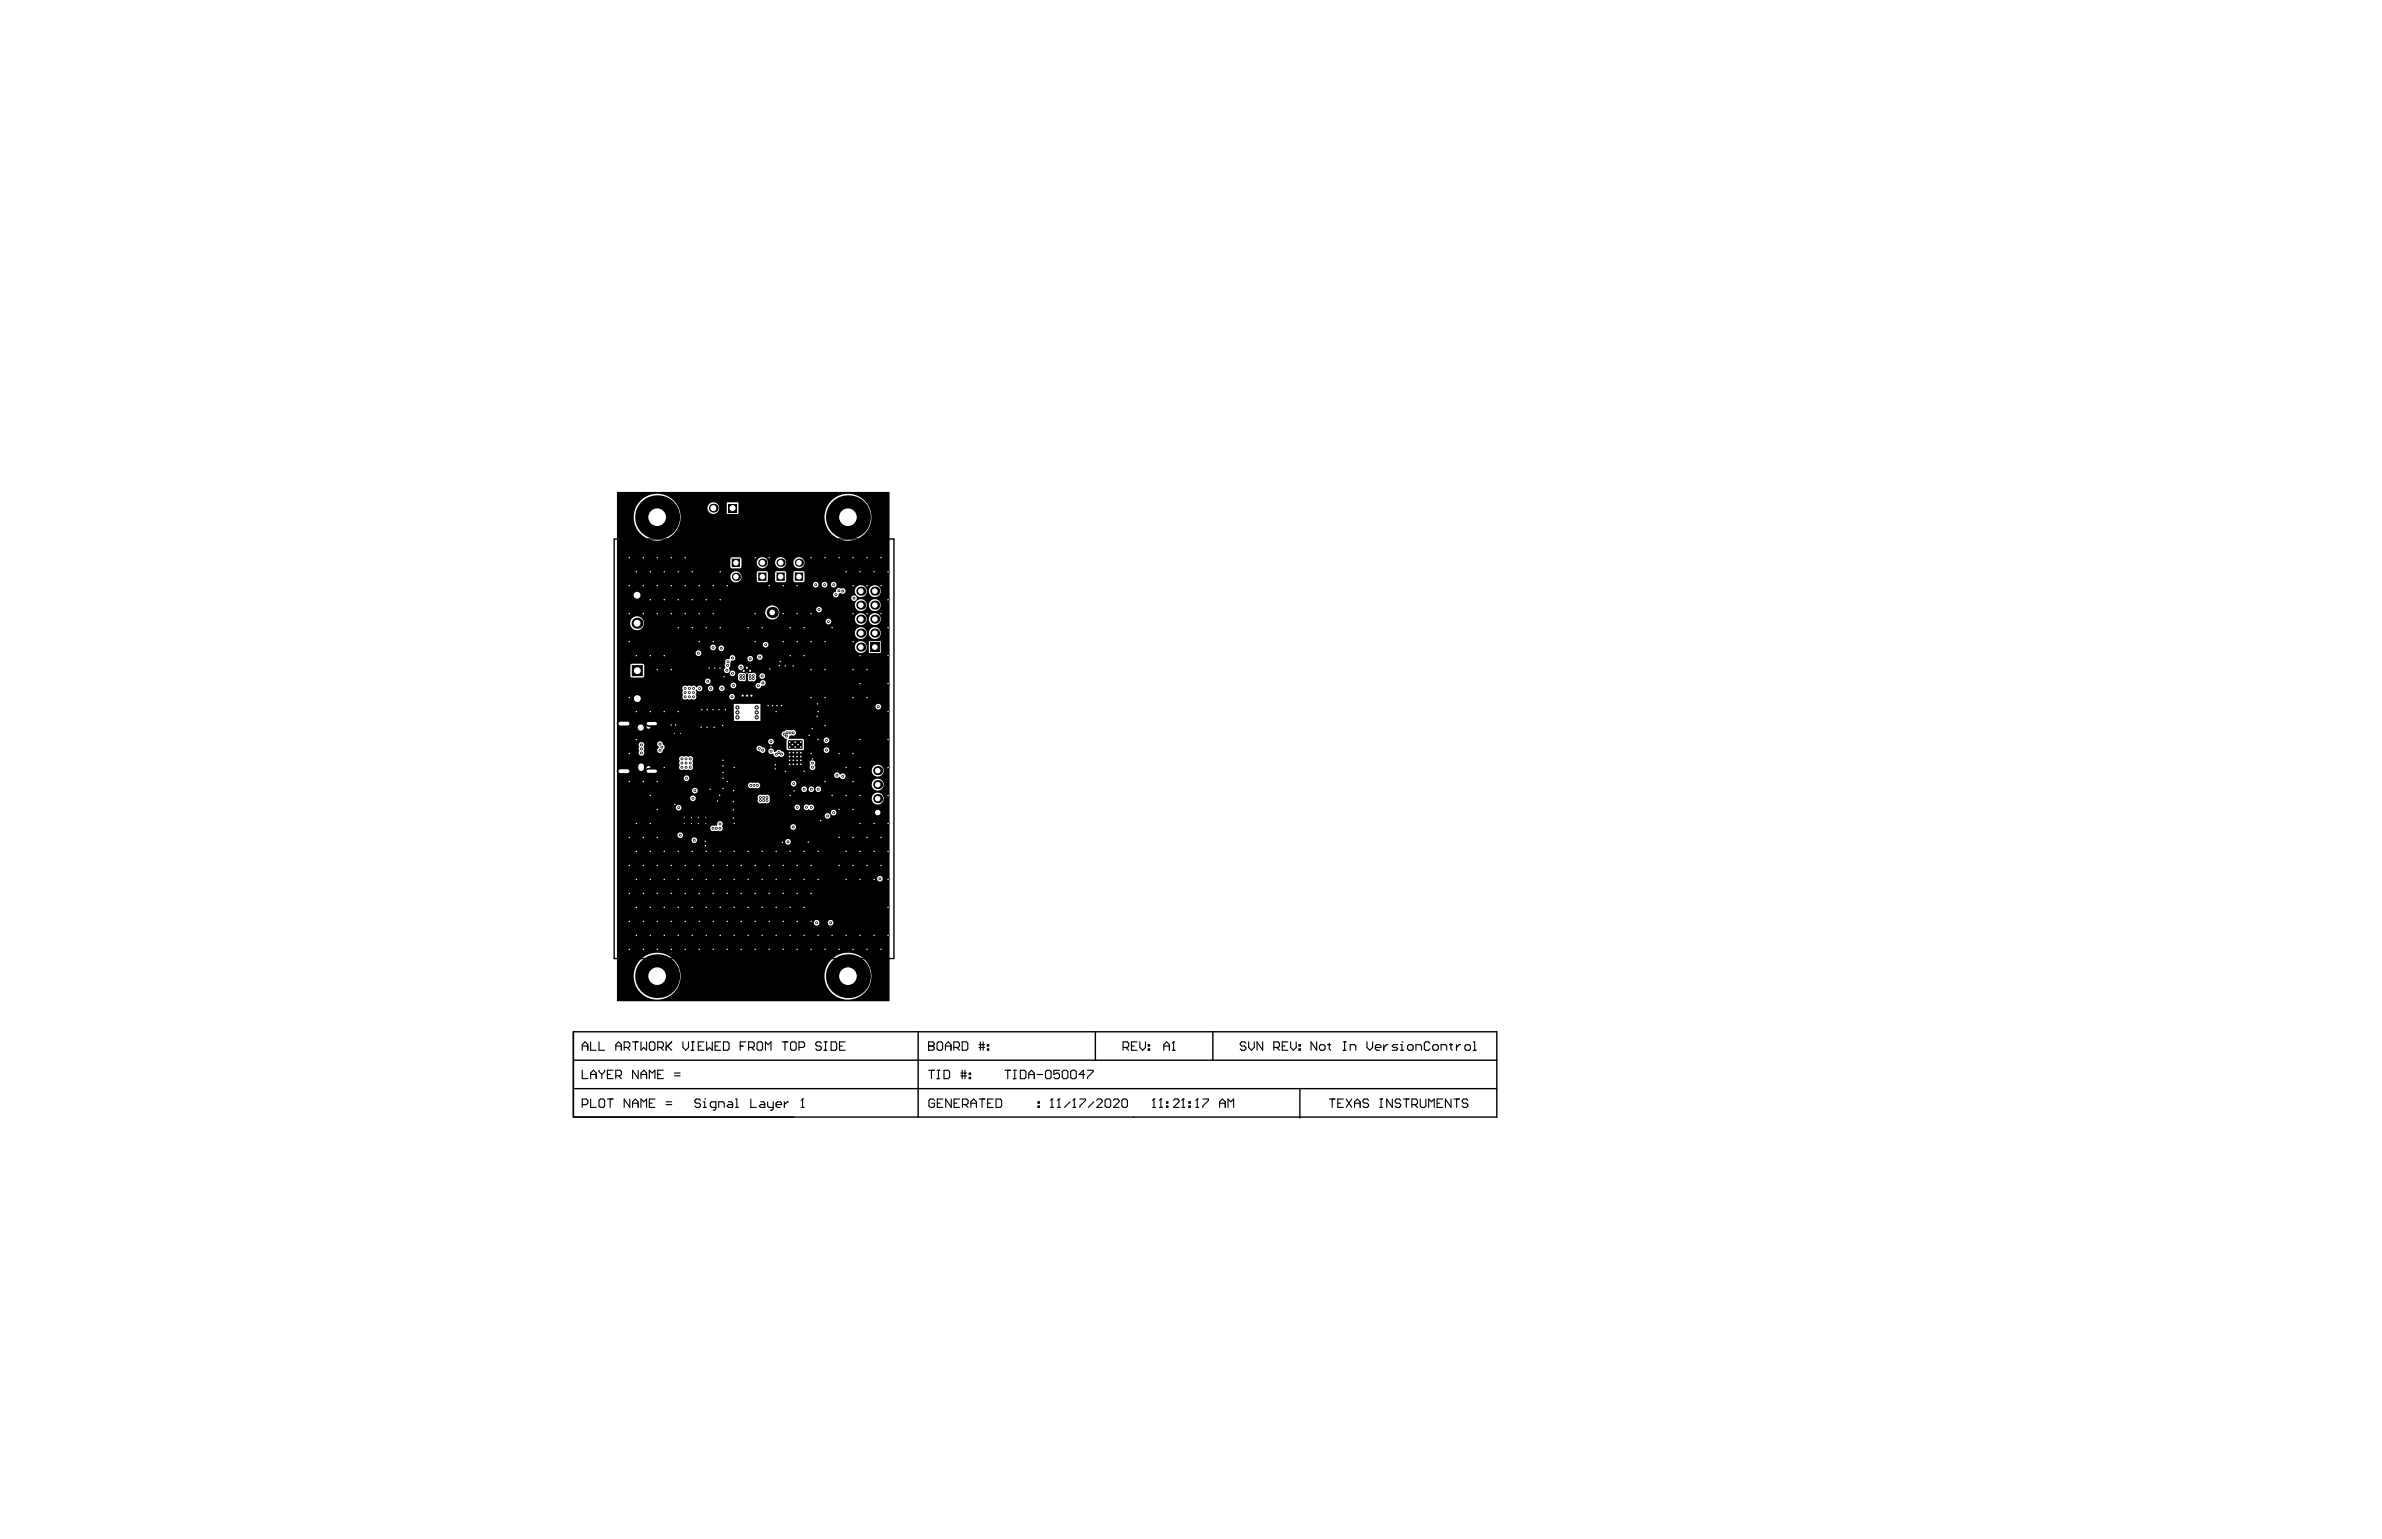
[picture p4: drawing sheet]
<svg xmlns="http://www.w3.org/2000/svg" width="432mm" height="279mm" viewBox="0 0 432 279" stroke-linecap="round" stroke-linejoin="round" font-family="sans-serif">
<path d="M111.3 97.7h50.8v76.1h-50.8zM103.9 187.1v15.4h167.4v-15.4h-167.4v15.4M103.9 197.4h167.4M103.9 192.2h167.4M166.4 187.1v15.4M198.6 187.1v5.1M219.9 187.1v5.1M235.6 197.6v5.1" fill="none" stroke="#000" stroke-width=".25"/>
<g fill="none" stroke="#000" stroke-width=".2">
<path d="M105.5 189.7h1.1M105.5 190.4v-1l.6-.5 .5 .5v1M105.5 194.1v1.5h1.1M107.1 188.9v1.5h1M107.1 195.6v-1l.5-.5 .5 .5v1M107.1 199.3v1.5h1M107.1 194.8h1M108.6 188.9v1.5h1M108.6 199.5l.2-.2h.5l.3 .2v1l-.3 .3h-.5l-.2-.3zM108.6 194.1v.2l.5 .5M109.1 194.8v.8M109.6 194.1v.2l-.5 .5"/>
<path d="M110.1 199.3h1M110.1 194.8h.5M110.6 199.3v1.5M111.1 194.1h-1v1.5h1M111.6 189.7h1M111.6 195.1h.8l.2-.3v-.5l-.2-.2h-.8v1.5M111.6 190.4v-1l.5-.5 .5 .5v1M112.1 195.1l.5 .5M113.1 189.9h.8l.3-.2v-.5l-.3-.3h-.8v1.5M113.7 189.9l.5 .5M114.2 199.3v1.5l-1.1-1.5v1.5M114.7 188.9h1"/>
<path d="M115.2 188.9v1.5M115.7 194.1v1.5l-1-1.5v1.5M116.2 188.9v1.5l.5-.5 .5 .5v-1.5M116.2 195.6v-1l.5-.5 .5 .5v1M116.2 194.8h1M117.7 189.2l.3-.3h.5l.2 .3v1l-.2 .2h-.5l-.3-.2zM117.7 195.6v-1.5l.5 .5 .5-.5v1.5M118.7 199.3h-1v1.5h1M119.2 189.9h.8l.2-.2v-.5l-.2-.3h-.8v1.5M119.2 194.8h.5M119.7 189.9l.5 .5M120.2 194.1h-1v1.5h1"/>
<path d="M120.8 199.8h1M120.8 188.9v1.5M121 189.7l.8 .7M121.8 188.9l-1 1M122.3 195.1h1M122.3 194.6h1M123.8 188.9v1l.5 .5 .5-.5v-1M125.3 190.4h.5M125.3 188.9h.5M125.6 188.9v1.5M126.6 189.7h.5M127 199.5l-.3-.2h-.5l-.2 .2v.3l.2 .2h.5l.3 .3v.2l-.3 .3h-.5l-.2-.3"/>
<path d="M127.5 199.8h.2v1M127.6 188.9h-1v1.5h1M127.7 199.3h.1M128.1 188.9v1.5l.5-.5 .5 .5v-1.5M129.6 189.7h.5M130.6 188.9h-1v1.5h1M131.1 188.9h.8l.3 .3v1l-.3 .2h-.8zM132.1 199.8h.5l.2 .2v.8h-.7l-.3-.3 .3-.2h.7M133.3 199.3h.3v1.5M134.2 189.7h.5M135.2 188.9h-1v1.5M135.7 189.9h.8l.2-.2v-.5l-.2-.3h-.8v1.5"/>
<path d="M136.1 199.3v1.5h1M136.2 189.9l.5 .5M137.5 188.9h.5l.2 .3v1l-.2 .2h-.5l-.3-.2v-1zM137.9 199.8h.5l.2 .2v.8h-.7l-.3-.3 .3-.2h.7M138.8 190.4v-1.5l.5 .5 .5-.5v1.5M139.2 199.8v.7l.2 .3h.8M140.2 199.8v1.2l-.3 .3h-.2M141.8 188.9h1M142.2 199.8v1M142.3 188.9v1.5M143 199.8h-.3l-.5 .5M143.3 189.2l.3-.3h.5l.2 .3v1l-.2 .2h-.5l-.3-.2z"/>
<path d="M144.8 189.9h.8l.2-.2v-.5l-.2-.3h-.8v1.5M145.5 199.3h.1M145.5 199.3v1.5M145.5 199.3l-.3 .2M148.9 189.2l-.3-.3h-.5l-.2 .3v.2l.2 .3h.5l.3 .2v.3l-.3 .2h-.5l-.2-.2M149.4 190.4h.5M149.4 188.9h.5M149.7 188.9v1.5M150.7 188.9h.7l.3 .3v1l-.3 .2h-.7zM152.2 189.7h.5M153.2 188.9h-1v1.5h1M168.3 189.7h.1"/>
<path d="M168.3 189.7h.8M168.3 188.9h.8l.3 .3v.2l-.3 .3 .3 .2v.3l-.3 .2h-.8zM168.3 194.1h1.1M168.8 194.1v1.5M169.4 199.5l-.2-.2h-.6l-.2 .2v1l.2 .3h.6l.2-.3v-.5h-.5M169.9 189.2l.2-.3h.5l.3 .3v1l-.3 .2h-.5l-.2-.2zM169.9 194.1h.5M169.9 195.6h.5M170.1 194.1v1.5M170.9 199.3h-1v1.5h1M171.1 194.1h.8l.2 .2v1l-.2 .3h-.8zM171.4 189.7h1"/>
<path d="M171.4 190.4v-1l.5-.5 .5 .5v1M172.4 199.3v1.5l-1-1.5v1.5M172.9 189.9h.8l.2-.2v-.5l-.2-.3h-.8v1.5M173.4 189.9l.5 .5M174 199.3h-1v1.5h1M174.2 194.6h1M174.2 195.1h1M174.4 188.9h.8l.2 .3v1l-.2 .2h-.8zM174.4 194.1v1.5M174.9 194.1v1.5M175.7 194.6h.2v.2h-.2zM175.7 195.3h.2v.3h-.2z"/>
<path d="M177.5 189.9h1M177.5 189.4h1M177.5 199.3h1M177.7 188.9v1.5M178 199.3v1.5M178.2 188.9v1.5M179 189.4h.2v.3h-.2zM179 190.2h.2v.2h-.2zM180.1 199.3h-1.1v1.5h1.1M180.6 199.3h.7l.3 .2v1l-.3 .3h-.7zM182.2 194.1h1M182.7 194.1v1.5"/>
<path d="M183.7 194.1h.5M183.7 195.6h.5M183.9 194.1v1.5M185 194.1h.7l.3 .2v1l-.3 .3h-.7zM186.5 194.8h1M186.5 195.6v-1l.5-.5 .5 .5v1M188 194.8h1M188.2 199.8h.2v.2h-.2zM189.8 194.1h.5l.2 .2v1l-.2 .3h-.5l-.3-.3v-1zM190.7 199.3h.1M190.7 199.3v1.5M190.7 199.3l-.3 .2"/>
<path d="M192 199.3h.1M192 199.3v1.5M192 199.3l-.3 .2M192.1 194.1h-1.1v.7l.6-.2h.2l.3 .2v.5l-.3 .3h-.5l-.3-.3M192.8 194.1h.5l.3 .2v1l-.3 .3h-.5l-.2-.3v-1zM194 199.8l-1 1M194.3 194.1h.5l.3 .2v1l-.3 .3h-.5l-.2-.3v-1zM194.7 199.3h.1M194.7 199.3v1.5M194.7 199.3l-.2 .2M195.8 199.3h1v.2l-1 1v.3M196.6 194.8h-1l.8-.7v1.5"/>
<path d="M197.1 194.1h1v.2l-1 1v.3M198.3 199.8l-1 1M198.8 199.5l.3-.2h.5l.2 .2v.3l-1 1h1M200.3 199.5l.3-.2h.5l.2 .2v1l-.2 .3h-.5l-.3-.3zM201.8 199.5l.3-.2h.5l.3 .2v.3l-1.1 1h1.1M203.6 189.9h.7l.3-.2v-.5l-.3-.3h-.7v1.5M203.6 199.3h.5l.3 .2v1l-.3 .3h-.5l-.2-.3v-1zM204.1 189.9l.5 .5M205.1 189.7h.5M206.1 188.9h-1v1.5h1M206.6 188.9v1l.5 .5 .5-.5v-1M208.1 189.4h.3v.3h-.3z"/>
<path d="M208.1 190.2h.3v.2h-.3zM209.2 199.3h.1M209.2 199.3v1.5M209.2 199.3l-.3 .2M210.4 199.3h.1M210.4 199.3v1.5M210.4 199.3l-.2 .2M211 190.4v-1l.5-.5 .5 .5v1M211 189.7h1M211.5 199.8h.2v.2h-.2zM212.5 190.4h.5M212.7 199.5l.3-.2h.5l.2 .2v.3l-1 1h1"/>
<path d="M212.8 188.9h.1M212.8 188.9v1.5M212.8 188.9l-.3 .3M214.5 199.3h.1M214.5 199.3v1.5M214.5 199.3l-.3 .2M215.5 199.8h.3v.2h-.3zM217 199.3h.1M217 199.3v1.5M217 199.3l-.2 .2M218 199.3h1.1v.2l-1.1 1v.3M225.8 189.2l-.2-.3h-.5l-.3 .3v.2l.3 .3h.5l.2 .2v.3l-.2 .2h-.5l-.3-.2"/>
<path d="M226.4 188.9v1l.5 .5 .5-.5v-1M228.9 188.9v1.5l-1-1.5v1.5M230.9 189.9h.8l.2-.2v-.5l-.2-.3h-.8v1.5M231.4 189.9l.5 .5M232.4 189.7h.5M233.5 188.9h-1.1v1.5h1.1M234 188.9v1l.5 .5 .5-.5v-1M235.5 189.4h.2v.3h-.2zM235.5 190.2h.2v.2h-.2zM238.7 188.9v1.5l-1-1.5v1.5M239.2 189.7l.2-.3h.5l.3 .3v.5l-.3 .2h-.5l-.2-.2zM240.7 189.4h.5"/>
<path d="M241 189.2v1l.2 .2M241 199.3h1M241.5 199.3v1.5M243.5 190.4h.5M243.5 188.9h.5M243.5 199.3h-1v1.5h1M243.7 188.9v1.5M244 199.3l1 1.5M244.8 190.4v-1h.7l.3 .3v.7M245 199.3l-1 1.5M247.8 188.9v1l.5 .5 .5-.5v-1M248.1 199.5l-.3-.2h-.5l-.2 .2v.3l.2 .2h.5l.3 .3v.2l-.3 .3h-.5l-.2-.3"/>
<path d="M249.3 189.9h1v-.2l-.2-.3h-.5l-.3 .3v.5l.3 .2h.5M250.1 199.3h.5M250.4 199.3v1.5M250.8 189.4v1M251.6 189.4h-.2l-.6 .5M252.4 199.3v1.5l-1-1.5v1.5M253.4 189.4h-.8l-.2 .3 .2 .2h.5l.3 .3-.3 .2h-.7M253.9 190.4h.5M253.9 189.4h.2v1M253.9 199.5l-.2-.2h-.5l-.3 .2v.3l.3 .2h.5l.2 .3v.2l-.2 .3h-.5l-.3-.3M254.1 188.9h.1M254.4 199.3h1"/>
<path d="M254.9 199.3v1.5M255.4 189.4h.5l.3 .3v.5l-.3 .2h-.5l-.2-.2v-.5zM256.7 190.4v-1h.7l.3 .3v.7M257.5 199.3v1.2l.2 .3h.5l.3-.3v-1.2M259.2 189.2l-.2-.3h-.6l-.2 .3v1l.2 .2h.6l.2-.2M259.7 189.7l.3-.3h.5l.2 .3v.5l-.2 .2h-.5l-.3-.2zM261.2 190.4v-1h.8l.3 .3v.7M261.5 199.3h-1v1.5h1M262.8 189.4h.5M263 189.2v1l.3 .2M263 199.3v1.5l-1-1.5v1.5M263.5 199.3h1.1"/>
<path d="M264 189.4v1M264.1 199.3v1.5M264.8 189.4h-.3l-.5 .5M265.8 189.4h.5l.3 .3v.5l-.3 .2h-.5l-.3-.2v-.5zM266.1 199.5l-.3-.2h-.5l-.2 .2v.3l.2 .2h.5l.3 .3v.2l-.3 .3h-.5l-.2-.3M267.1 190.4h.5M267.1 188.9h.2v1.5M105.5 200.3h.8l.3-.3v-.5l-.3-.2h-.8v1.5M114.7 200.8v-1l.5-.5 .5 .5v1M114.7 200h1M116.2 200.8v-1.5l.5 .5 .5-.5v1.5M117.7 200h.5"/>
<path d="M120.8 200.3h1M127.5 200.8h.5M129.8 200.8h-.8l-.2-.3v-.5l.2-.2h.8v1.2l-.3 .3h-.2M130.3 200.8v-1h.7l.3 .2v.8M133.3 200.8h.5M140.7 200.3h1v-.3l-.3-.2h-.5l-.2 .2v.5l.2 .3h.5M145.2 200.8h.5M169.9 200h.5M173 200h.5M174.5 200.3h.7l.3-.3v-.5l-.3-.2h-.7v1.5M175 200.3l.5 .5M176 200h1"/>
<path d="M176 200.8v-1l.5-.5 .5 .5v1M179 200h.5M188.2 200.5h.2v.3h-.2zM190.4 200.8h.5M191.7 200.8h.5M194.5 200.8h.5M208.9 200.8h.5M210.2 200.8h.5M211.5 200.5h.2v.3h-.2zM214.2 200.8h.6M215.5 200.5h.3v.3h-.3zM216.8 200.8h.5"/>
<path d="M221.1 200h1M221.1 200.8v-1l.5-.5 .5 .5v1M222.6 200.8v-1.5l.5 .5 .5-.5v1.5M242.5 200h.5M245.5 200h1.1M245.5 200.8v-1l.6-.5 .5 .5v1M250.1 200.8h.5M255.9 200.3h.8l.3-.3v-.5l-.3-.2h-.8v1.5M256.4 200.3l.6 .5M259 200.8v-1.5l.5 .5 .5-.5v1.5M260.5 200h.5"/>
</g>
<g fill="#000">
<path d="M142.9 134.2h2.6v1.6h-2.7z"/>
<path d="M111.8 89.2h49.5v92.3h-49.5zM131.7 91.1v2.1h2.2v-2.1zM128.2 92.1a1.1 1.1 0 0 0 2.2 0 1.1 1.1 0 0 0-2.2 0zM114.9 93.8a4.3 4.3 0 0 0 8.5 0 4.3 4.3 0 0 0-8.5 0zM149.5 93.8a4.3 4.3 0 0 0 8.5 0 4.3 4.3 0 0 0-8.5 0zM143.8 102a1.01 1.01 0 0 0 2 0 1.01 1.01 0 0 0-2 0zM140.5 102a1.01 1.01 0 0 0 2 0 1.01 1.01 0 0 0-2 0zM137.2 102a1.01 1.01 0 0 0 2 0 1.01 1.01 0 0 0-2 0zM132.5 101.1l-.1 .3 .1 1.6 .2 .1 1.6-.1 .1-.3-.1-1.6-.2-.1zM143.9 103.6l-.1 .3 .1 1.6 .2 .1 1.6-.1 .1-.2-.1-1.7h-.2zM140.6 103.6l-.1 .3 .1 1.6 .2 .1 1.6-.1 .1-.2-.1-1.7h-.2zM137.3 103.6l-.1 .3 .1 1.6 .2 .1 1.6-.1 .1-.2-.1-1.7h-.2zM132.4 104.6a1.01 1.01 0 0 0 2 0 1.01 1.01 0 0 0-2 0zM150.6 106a.52 .52 0 0 0 1 0 .52 .52 0 0 0-1 0zM149 106a.52 .52 0 0 0 1 0 .52 .52 0 0 0-1 0zM147.4 106a.52 .52 0 0 0 1 0 .52 .52 0 0 0-1 0zM151.7 106.7l-.1 .5a.55 .55 0 0 0-.6 .6 .55 .55 0 0 0 .6 .5 .55 .55 0 0 0 .5-.7l.3-.1a.51 .51 0 0 0 .7 .1 .51 .51 0 0 0 .1-.8 .51 .51 0 0 0-.8 0v-.1a.52 .52 0 0 0-.7 0zM157.5 107.2a1.1 1.1 0 0 0 2.2 0 1.1 1.1 0 0 0-2.2 0zM155 107.2a1.09 1.09 0 0 0 2.1 0 1.09 1.09 0 0 0-2.1 0zM154.3 108.5a.52 .52 0 0 0 1 0 .52 .52 0 0 0-1 0zM157.5 109.7a1.1 1.1 0 0 0 2.2 0 1.1 1.1 0 0 0-2.2 0zM155 109.7a1.09 1.09 0 0 0 2.1 0 1.09 1.09 0 0 0-2.1 0zM147.9 110.5a.55 .55 0 0 0 1.1 0 .55 .55 0 0 0-1.1 0zM138.7 111.1a1.3 1.3 0 0 0 2.6 0 1.3 1.3 0 0 0-2.6 0zM149.7 112.7a.52 .52 0 0 0 1 0 .52 .52 0 0 0-1 0zM157.5 112.3a1.1 1.1 0 0 0 2.2 0 1.1 1.1 0 0 0-2.2 0zM155 112.3a1.09 1.09 0 0 0 2.1 0 1.09 1.09 0 0 0-2.1 0zM114.2 113a1.26 1.26 0 0 0 2.5 0 1.26 1.26 0 0 0-2.5 0zM157.5 114.8a1.1 1.1 0 0 0 2.2 0 1.1 1.1 0 0 0-2.2 0zM155 114.8a1.09 1.09 0 0 0 2.1 0 1.09 1.09 0 0 0-2.1 0zM138.3 116.9a.52 .52 0 0 0 1 0 .52 .52 0 0 0-1 0zM128.7 117.4a.55 .55 0 0 0 1.1 0 .55 .55 0 0 0-1.1 0zM130.2 117.5a.55 .55 0 0 0 1.1 0 .55 .55 0 0 0-1.1 0zM157.5 116.3v2.1h2.2v-2.1zM155 117.3a1.09 1.09 0 0 0 2.1 0 1.09 1.09 0 0 0-2.1 0zM126.1 118.4a.52 .52 0 0 0 1 0 .52 .52 0 0 0-1 0zM131.6 119.6l-.2 .4 .1 .3a.52 .52 0 0 0 0 .7 .53 .53 0 0 0-.3 .7 .53 .53 0 0 0 .8 .3 .53 .53 0 0 0 .1-.8l.3-.4-.1-.4 .2-.6a.52 .52 0 0 0 .8-.4 .52 .52 0 0 0-.5-.6 .52 .52 0 0 0-.5 .7zM137.2 119.1a.52 .52 0 0 0 1 0 .52 .52 0 0 0-1 0zM135.5 119.4a.52 .52 0 0 0 1 0 .52 .52 0 0 0-1 0zM133.8 121a.52 .52 0 0 0 1 0 .52 .52 0 0 0-1 0zM133.9 122.1l-.1 .6a.55 .55 0 0 0 .1 .6 .55 .55 0 0 0 .6 .1 .55 .55 0 0 0 .7 0 .55 .55 0 0 0 .1-.7v-.2h.2l.1 .3a.56 .56 0 0 0 .1 .6 .56 .56 0 0 0 .6 .1 .51 .51 0 0 0 .6-.1 .51 .51 0 0 0 .1-.6 .51 .51 0 0 0-.1-.7 .51 .51 0 0 0-.6 0l-.1-.1a.51 .51 0 0 0-.7 .4h-.2a.59 .59 0 0 0-.8-.4zM132.3 122.1a.52 .52 0 0 0 1 0 .52 .52 0 0 0-1 0zM114.4 120.4v2.4h2.3l.1-.3-.1-2.1-.2-.1zM137.7 122.6a.52 .52 0 0 0 1 0 .52 .52 0 0 0-1 0zM137.1 124a.51 .51 0 0 0 .1 .8 .51 .51 0 0 0 .8-.4l.1-.1a.52 .52 0 0 0 .7-.3 .52 .52 0 0 0-.4-.7 .52 .52 0 0 0-.6 .5zM127.8 123.5a.52 .52 0 0 0 1 0 .52 .52 0 0 0-1 0zM123.8 124.5l-.1 .3 .1 .4-.1 .4 .1 .3a.54 .54 0 0 0 0 .8 .54 .54 0 0 0 .8 0 .55 .55 0 0 0 .8 0 .53 .53 0 0 0 .7 0 .53 .53 0 0 0 0-.8 .55 .55 0 0 0 0-.7l.1-.2a.74 .74 0 0 0 1.1 0 .52 .52 0 0 0-.3-.6 .52 .52 0 0 0-.7 .2h-.1a.54 .54 0 0 0-.9-.1 .55 .55 0 0 0-.7 0 .52 .52 0 0 0-.8 0zM132.4 124.3a.55 .55 0 0 0 1.1 0 .55 .55 0 0 0-1.1 0zM130.3 124.8a.55 .55 0 0 0 1.1 0 .55 .55 0 0 0-1.1 0zM128.3 124.8a.52 .52 0 0 0 1 0 .52 .52 0 0 0-1 0zM132.2 126.3a.52 .52 0 0 0 1 0 .52 .52 0 0 0-1 0zM158.7 128.1a.52 .52 0 0 0 1 0 .52 .52 0 0 0-1 0zM133 127.6l.1 3.1h4.7v-3.1zM141.8 132.8a.55 .55 0 0 0 .3 .9l.6 .4-.1 1.7 .1 .2 3-.1-.1-1.9h-2.6a.51 .51 0 0 1 .2-.6 .51 .51 0 0 1 .6 0 .55 .55 0 0 0 .5-.7 .55 .55 0 0 0-.9-.3h-.9zM115.6 131.9a.56 .56 0 0 0 1.1 0 .56 .56 0 0 0-1.1 0zM149.3 134.2a.52 .52 0 0 0 1 0 .52 .52 0 0 0-1 0zM139.2 134.5a.55 .55 0 0 0 1.1 0 .55 .55 0 0 0-1.1 0zM149.3 136a.52 .52 0 0 0 1 0 .52 .52 0 0 0-1 0zM137.3 135.3a.51 .51 0 0 0-.1 .7 .51 .51 0 0 0 .6 .2 .51 .51 0 0 0 .6 .3 .51 .51 0 0 0 .3-.6 .51 .51 0 0 0-.6-.4 .52 .52 0 0 0-.8-.2zM119.3 134.6a.59 .59 0 0 0 .2 .9 .53 .53 0 0 0-.2 .9 .53 .53 0 0 0 .9-.4 .63 .63 0 0 0-.1-1.1 .52 .52 0 0 0-.3-.5 .52 .52 0 0 0-.5 .2zM115.9 134.7a.51 .51 0 0 0 0 .7 .52 .52 0 0 0 0 .7 .52 .52 0 0 0 0 .8 .52 .52 0 0 0 .8 0 .52 .52 0 0 0-.1-.8 .51 .51 0 0 0 .1-.7 .52 .52 0 0 0-.1-.7 .52 .52 0 0 0-.7 0zM123.2 137.2a.55 .55 0 0 0 0 .8 .55 .55 0 0 0 0 .8 .53 .53 0 0 0 .1 .7 .53 .53 0 0 0 .7 0 .55 .55 0 0 0 .8 0 .52 .52 0 0 0 .7 0 .52 .52 0 0 0 0-.8l.1-.3-.1-.4a.54 .54 0 0 0 0-.8 .54 .54 0 0 0-.8 0 .55 .55 0 0 0-.7 0 .52 .52 0 0 0-.8 0zM139.4 135.8a.51 .51 0 0 0 0 .8 .51 .51 0 0 0 .7 0l.1 .1a.51 .51 0 0 0 .3 .5 .51 .51 0 0 0 .6-.1h.2a.51 .51 0 0 0 .8-.2 .51 .51 0 0 0-.5-.7v-.1a.51 .51 0 0 0-.9 .1l-.4 .1a.51 .51 0 0 0-.3-.5 .51 .51 0 0 0-.6 0zM146.9 138a.54 .54 0 0 0 0 .7 .52 .52 0 0 0 0 .8 .52 .52 0 0 0 .8 0 .52 .52 0 0 0-.1-.8 .52 .52 0 0 0 0-.7 .52 .52 0 0 0-.7 0zM115.9 138.6a.68 .68 0 0 0-.2 .8 .68 .68 0 0 0 .7 .4 .69 .69 0 0 0 .3-.8 .69 .69 0 0 0-.7-.5zM158 139.7a1.1 1.1 0 0 0 2.2 0 1.1 1.1 0 0 0-2.2 0zM151.4 140.2a.51 .51 0 0 0 0 .8 .51 .51 0 0 0 .7-.2l.2 .1a.51 .51 0 0 0 .7 .3 .51 .51 0 0 0 .2-.8 .51 .51 0 0 0-.9 .1l-.1-.1a.52 .52 0 0 0-.8-.2zM123.9 141.1a.55 .55 0 0 0 1.1 0 .55 .55 0 0 0-1.1 0zM135.7 142a.51 .51 0 0 0 0 .7 .51 .51 0 0 0 .7 .1l.3 .1 .3-.1a.51 .51 0 0 0 .7-.1 .51 .51 0 0 0 0-.6 .51 .51 0 0 0-.7-.1l-.9-.1zM143.3 142.1a.55 .55 0 0 0 1.1 0 .55 .55 0 0 0-1.1 0zM158 142.3a1.1 1.1 0 0 0 2.2 0 1.1 1.1 0 0 0-2.2 0zM147.8 143.1a.52 .52 0 0 0 1 0 .52 .52 0 0 0-1 0zM146.6 143.1a.52 .52 0 0 0 1 0 .52 .52 0 0 0-1 0zM145.3 143.1a.52 .52 0 0 0 1 0 .52 .52 0 0 0-1 0zM125.4 143.4a.55 .55 0 0 0 1.1 0 .55 .55 0 0 0-1.1 0zM137.5 144.2l-.1 .6a.56 .56 0 0 0 .1 .7 .56 .56 0 0 0 .6 .1l.3 .1 .3-.1a.56 .56 0 0 0 .7-.1 .56 .56 0 0 0 .1-.7 .51 .51 0 0 0-.1-.6 .51 .51 0 0 0-.7 0l-.9-.1zM125.1 144.7a.52 .52 0 0 0 1 0 .52 .52 0 0 0-1 0zM158 144.8a1.1 1.1 0 0 0 2.2 0 1.1 1.1 0 0 0-2.2 0zM144 146.4a.52 .52 0 0 0 1 0 .52 .52 0 0 0-1 0zM145.8 146a.56 .56 0 0 0 .1 .8 .56 .56 0 0 0 .8-.1 .52 .52 0 0 0 .7 .1 .52 .52 0 0 0 0-.8 .52 .52 0 0 0-.7 0h-.1a.52 .52 0 0 0-.8 0zM122.5 146.4a.52 .52 0 0 0 1 0 .52 .52 0 0 0-1 0zM150.6 147.3a.52 .52 0 0 0 1 0 .52 .52 0 0 0-1 0zM149.5 147.9a.52 .52 0 0 0 1 0 .52 .52 0 0 0-1 0zM128.9 149.8a.51 .51 0 0 0 0 .7 .51 .51 0 0 0 .7 .1l.3 .1 .3-.1a.53 .53 0 0 0 .7-.1 .53 .53 0 0 0 0-.7 .54 .54 0 0 0-.3-.9 .54 .54 0 0 0-.6 .7zM143.3 150a.52 .52 0 0 0 1 0 .52 .52 0 0 0-1 0zM122.8 151.4a.52 .52 0 0 0 1 0 .52 .52 0 0 0-1 0zM125.3 152.3a.55 .55 0 0 0 1.1 0 .55 .55 0 0 0-1.1 0zM142.3 152.6a.55 .55 0 0 0 1.1 0 .55 .55 0 0 0-1.1 0zM159 159.3a.52 .52 0 0 0 1 0 .52 .52 0 0 0-1 0zM150.1 167.3a.52 .52 0 0 0 1 0 .52 .52 0 0 0-1 0zM147.5 167.3a.52 .52 0 0 0 1 0 .52 .52 0 0 0-1 0zM114.9 177a4.3 4.3 0 0 0 8.5 0 4.3 4.3 0 0 0-8.5 0zM149.5 177a4.3 4.3 0 0 0 8.5 0 4.3 4.3 0 0 0-8.5 0z"/>
<circle cx="145.2" cy="134.6" r=".3"/>
</g>
<path d="M135.4 122h.1M135.4 126.1h.1M135.4 122v4.1" fill="none" stroke="#000" stroke-width=".38"/>
<circle cx="145.2" cy="134.6" r=".15" fill="#fff"/>
<circle cx="145.2" cy="135.5" r=".3" fill="#000"/>
<circle cx="145.2" cy="135.5" r=".15" fill="#fff"/>
<circle cx="143.1" cy="134.6" r=".3" fill="#000"/>
<circle cx="143.1" cy="134.6" r=".15" fill="#fff"/>
<circle cx="143.1" cy="135.5" r=".3" fill="#000"/>
<circle cx="143.1" cy="135.5" r=".15" fill="#fff"/>
<circle cx="144.2" cy="135.5" r=".3" fill="#000"/>
<circle cx="144.2" cy="135.5" r=".15" fill="#fff"/>
<circle cx="144.2" cy="134.6" r=".3" fill="#000"/>
<circle cx="144.2" cy="134.6" r=".15" fill="#fff"/>
<circle cx="144.7" cy="135" r=".3" fill="#000"/>
<circle cx="144.7" cy="135" r=".15" fill="#fff"/>
<circle cx="143.6" cy="135" r=".3" fill="#000"/>
<circle cx="143.6" cy="135" r=".15" fill="#fff"/>
<circle cx="145.2" cy="136.5" r=".3" fill="#000"/>
<circle cx="145.2" cy="136.5" r=".15" fill="#fff"/>
<circle cx="145.2" cy="137.2" r=".3" fill="#000"/>
<circle cx="145.2" cy="137.2" r=".15" fill="#fff"/>
<circle cx="145.2" cy="137.9" r=".3" fill="#000"/>
<circle cx="145.2" cy="137.9" r=".15" fill="#fff"/>
<circle cx="145.2" cy="138.6" r=".3" fill="#000"/>
<circle cx="145.2" cy="138.6" r=".15" fill="#fff"/>
<circle cx="144.5" cy="136.5" r=".3" fill="#000"/>
<circle cx="144.5" cy="136.5" r=".15" fill="#fff"/>
<circle cx="144.5" cy="137.2" r=".3" fill="#000"/>
<circle cx="144.5" cy="137.2" r=".15" fill="#fff"/>
<circle cx="144.5" cy="137.9" r=".3" fill="#000"/>
<circle cx="144.5" cy="137.9" r=".15" fill="#fff"/>
<circle cx="144.5" cy="138.6" r=".3" fill="#000"/>
<circle cx="144.5" cy="138.6" r=".15" fill="#fff"/>
<circle cx="143.8" cy="136.5" r=".3" fill="#000"/>
<circle cx="143.8" cy="136.5" r=".15" fill="#fff"/>
<circle cx="143.8" cy="137.2" r=".3" fill="#000"/>
<circle cx="143.8" cy="137.2" r=".15" fill="#fff"/>
<circle cx="143.8" cy="137.9" r=".3" fill="#000"/>
<circle cx="143.8" cy="137.9" r=".15" fill="#fff"/>
<circle cx="143.8" cy="138.6" r=".3" fill="#000"/>
<circle cx="143.8" cy="138.6" r=".15" fill="#fff"/>
<circle cx="143.1" cy="136.5" r=".3" fill="#000"/>
<circle cx="143.1" cy="136.5" r=".15" fill="#fff"/>
<circle cx="143.1" cy="137.2" r=".3" fill="#000"/>
<circle cx="143.1" cy="137.2" r=".15" fill="#fff"/>
<circle cx="143.1" cy="137.9" r=".3" fill="#000"/>
<circle cx="143.1" cy="137.9" r=".15" fill="#fff"/>
<circle cx="143.1" cy="138.6" r=".3" fill="#000"/>
<circle cx="143.1" cy="138.6" r=".15" fill="#fff"/>
<circle cx="154.8" cy="108.5" r=".25" fill="#000"/>
<circle cx="154.8" cy="108.5" r=".13" fill="#fff"/>
<circle cx="152.8" cy="140.8" r=".25" fill="#000"/>
<circle cx="152.8" cy="140.8" r=".13" fill="#fff"/>
<circle cx="152.8" cy="107.2" r=".25" fill="#000"/>
<circle cx="152.8" cy="107.2" r=".13" fill="#fff"/>
<circle cx="151.1" cy="147.3" r=".25" fill="#000"/>
<circle cx="151.1" cy="147.3" r=".13" fill="#fff"/>
<circle cx="159.7" cy="101.1" r=".25" fill="#000"/>
<circle cx="159.7" cy="101.1" r=".13" fill="#fff"/>
<circle cx="161" cy="103.7" r=".25" fill="#000"/>
<circle cx="161" cy="103.7" r=".13" fill="#fff"/>
<circle cx="159.7" cy="106.2" r=".25" fill="#000"/>
<circle cx="159.7" cy="106.2" r=".13" fill="#fff"/>
<circle cx="161" cy="108.7" r=".25" fill="#000"/>
<circle cx="161" cy="108.7" r=".13" fill="#fff"/>
<circle cx="159.7" cy="111.3" r=".25" fill="#000"/>
<circle cx="159.7" cy="111.3" r=".13" fill="#fff"/>
<circle cx="161" cy="113.8" r=".25" fill="#000"/>
<circle cx="161" cy="113.8" r=".13" fill="#fff"/>
<circle cx="161" cy="118.9" r=".25" fill="#000"/>
<circle cx="161" cy="118.9" r=".13" fill="#fff"/>
<circle cx="161" cy="123.9" r=".25" fill="#000"/>
<circle cx="161" cy="123.9" r=".13" fill="#fff"/>
<circle cx="161" cy="129" r=".25" fill="#000"/>
<circle cx="161" cy="129" r=".13" fill="#fff"/>
<circle cx="161" cy="134.1" r=".25" fill="#000"/>
<circle cx="161" cy="134.1" r=".13" fill="#fff"/>
<circle cx="161" cy="139.2" r=".25" fill="#000"/>
<circle cx="161" cy="139.2" r=".13" fill="#fff"/>
<circle cx="161" cy="144.2" r=".25" fill="#000"/>
<circle cx="161" cy="144.2" r=".13" fill="#fff"/>
<circle cx="161" cy="149.3" r=".25" fill="#000"/>
<circle cx="161" cy="149.3" r=".13" fill="#fff"/>
<circle cx="159.7" cy="151.8" r=".25" fill="#000"/>
<circle cx="159.7" cy="151.8" r=".13" fill="#fff"/>
<circle cx="161" cy="154.4" r=".25" fill="#000"/>
<circle cx="161" cy="154.4" r=".13" fill="#fff"/>
<circle cx="159.7" cy="156.9" r=".25" fill="#000"/>
<circle cx="159.7" cy="156.9" r=".13" fill="#fff"/>
<circle cx="161" cy="159.4" r=".25" fill="#000"/>
<circle cx="161" cy="159.4" r=".13" fill="#fff"/>
<circle cx="161" cy="164.5" r=".25" fill="#000"/>
<circle cx="161" cy="164.5" r=".13" fill="#fff"/>
<circle cx="161" cy="169.6" r=".25" fill="#000"/>
<circle cx="161" cy="169.6" r=".13" fill="#fff"/>
<circle cx="159.7" cy="172.1" r=".25" fill="#000"/>
<circle cx="159.7" cy="172.1" r=".13" fill="#fff"/>
<circle cx="157.2" cy="101.1" r=".25" fill="#000"/>
<circle cx="157.2" cy="101.1" r=".13" fill="#fff"/>
<circle cx="158.5" cy="103.7" r=".25" fill="#000"/>
<circle cx="158.5" cy="103.7" r=".13" fill="#fff"/>
<circle cx="157.2" cy="106.2" r=".25" fill="#000"/>
<circle cx="157.2" cy="106.2" r=".13" fill="#fff"/>
<circle cx="157.2" cy="111.3" r=".25" fill="#000"/>
<circle cx="157.2" cy="111.3" r=".13" fill="#fff"/>
<circle cx="157.2" cy="121.4" r=".25" fill="#000"/>
<circle cx="157.2" cy="121.4" r=".13" fill="#fff"/>
<circle cx="157.2" cy="126.5" r=".25" fill="#000"/>
<circle cx="157.2" cy="126.5" r=".13" fill="#fff"/>
<circle cx="158.5" cy="149.3" r=".25" fill="#000"/>
<circle cx="158.5" cy="149.3" r=".13" fill="#fff"/>
<circle cx="157.2" cy="151.8" r=".25" fill="#000"/>
<circle cx="157.2" cy="151.8" r=".13" fill="#fff"/>
<circle cx="158.5" cy="154.4" r=".25" fill="#000"/>
<circle cx="158.5" cy="154.4" r=".13" fill="#fff"/>
<circle cx="157.2" cy="156.9" r=".25" fill="#000"/>
<circle cx="157.2" cy="156.9" r=".13" fill="#fff"/>
<circle cx="158.5" cy="159.4" r=".25" fill="#000"/>
<circle cx="158.5" cy="159.4" r=".13" fill="#fff"/>
<circle cx="158.5" cy="169.6" r=".25" fill="#000"/>
<circle cx="158.5" cy="169.6" r=".13" fill="#fff"/>
<circle cx="157.2" cy="172.1" r=".25" fill="#000"/>
<circle cx="157.2" cy="172.1" r=".13" fill="#fff"/>
<circle cx="154.6" cy="101.1" r=".25" fill="#000"/>
<circle cx="154.6" cy="101.1" r=".13" fill="#fff"/>
<circle cx="155.9" cy="103.7" r=".25" fill="#000"/>
<circle cx="155.9" cy="103.7" r=".13" fill="#fff"/>
<circle cx="154.6" cy="106.2" r=".25" fill="#000"/>
<circle cx="154.6" cy="106.2" r=".13" fill="#fff"/>
<circle cx="154.6" cy="111.3" r=".25" fill="#000"/>
<circle cx="154.6" cy="111.3" r=".13" fill="#fff"/>
<circle cx="154.6" cy="116.3" r=".25" fill="#000"/>
<circle cx="154.6" cy="116.3" r=".13" fill="#fff"/>
<circle cx="155.9" cy="118.9" r=".25" fill="#000"/>
<circle cx="155.9" cy="118.9" r=".13" fill="#fff"/>
<circle cx="154.6" cy="121.4" r=".25" fill="#000"/>
<circle cx="154.6" cy="121.4" r=".13" fill="#fff"/>
<circle cx="155.9" cy="123.9" r=".25" fill="#000"/>
<circle cx="155.9" cy="123.9" r=".13" fill="#fff"/>
<circle cx="154.6" cy="126.5" r=".25" fill="#000"/>
<circle cx="154.6" cy="126.5" r=".13" fill="#fff"/>
<circle cx="155.9" cy="134.1" r=".25" fill="#000"/>
<circle cx="155.9" cy="134.1" r=".13" fill="#fff"/>
<circle cx="154.6" cy="136.6" r=".25" fill="#000"/>
<circle cx="154.6" cy="136.6" r=".13" fill="#fff"/>
<circle cx="155.9" cy="139.2" r=".25" fill="#000"/>
<circle cx="155.9" cy="139.2" r=".13" fill="#fff"/>
<circle cx="154.6" cy="141.7" r=".25" fill="#000"/>
<circle cx="154.6" cy="141.7" r=".13" fill="#fff"/>
<circle cx="155.9" cy="144.2" r=".25" fill="#000"/>
<circle cx="155.9" cy="144.2" r=".13" fill="#fff"/>
<circle cx="154.6" cy="146.8" r=".25" fill="#000"/>
<circle cx="154.6" cy="146.8" r=".13" fill="#fff"/>
<circle cx="155.9" cy="149.3" r=".25" fill="#000"/>
<circle cx="155.9" cy="149.3" r=".13" fill="#fff"/>
<circle cx="154.6" cy="151.8" r=".25" fill="#000"/>
<circle cx="154.6" cy="151.8" r=".13" fill="#fff"/>
<circle cx="155.9" cy="154.4" r=".25" fill="#000"/>
<circle cx="155.9" cy="154.4" r=".13" fill="#fff"/>
<circle cx="154.6" cy="156.9" r=".25" fill="#000"/>
<circle cx="154.6" cy="156.9" r=".13" fill="#fff"/>
<circle cx="155.9" cy="159.4" r=".25" fill="#000"/>
<circle cx="155.9" cy="159.4" r=".13" fill="#fff"/>
<circle cx="155.9" cy="169.6" r=".25" fill="#000"/>
<circle cx="155.9" cy="169.6" r=".13" fill="#fff"/>
<circle cx="154.6" cy="172.1" r=".25" fill="#000"/>
<circle cx="154.6" cy="172.1" r=".13" fill="#fff"/>
<circle cx="152.1" cy="101.1" r=".25" fill="#000"/>
<circle cx="152.1" cy="101.1" r=".13" fill="#fff"/>
<circle cx="153.4" cy="103.7" r=".25" fill="#000"/>
<circle cx="153.4" cy="103.7" r=".13" fill="#fff"/>
<circle cx="152.1" cy="136.6" r=".25" fill="#000"/>
<circle cx="152.1" cy="136.6" r=".13" fill="#fff"/>
<circle cx="153.4" cy="139.2" r=".25" fill="#000"/>
<circle cx="153.4" cy="139.2" r=".13" fill="#fff"/>
<circle cx="153.4" cy="144.2" r=".25" fill="#000"/>
<circle cx="153.4" cy="144.2" r=".13" fill="#fff"/>
<circle cx="152.1" cy="146.8" r=".25" fill="#000"/>
<circle cx="152.1" cy="146.8" r=".13" fill="#fff"/>
<circle cx="152.1" cy="151.8" r=".25" fill="#000"/>
<circle cx="152.1" cy="151.8" r=".13" fill="#fff"/>
<circle cx="153.4" cy="154.4" r=".25" fill="#000"/>
<circle cx="153.4" cy="154.4" r=".13" fill="#fff"/>
<circle cx="152.1" cy="156.9" r=".25" fill="#000"/>
<circle cx="152.1" cy="156.9" r=".13" fill="#fff"/>
<circle cx="153.4" cy="159.4" r=".25" fill="#000"/>
<circle cx="153.4" cy="159.4" r=".13" fill="#fff"/>
<circle cx="153.4" cy="169.6" r=".25" fill="#000"/>
<circle cx="153.4" cy="169.6" r=".13" fill="#fff"/>
<circle cx="152.1" cy="172.1" r=".25" fill="#000"/>
<circle cx="152.1" cy="172.1" r=".13" fill="#fff"/>
<circle cx="149.6" cy="101.1" r=".25" fill="#000"/>
<circle cx="149.6" cy="101.1" r=".13" fill="#fff"/>
<circle cx="150.8" cy="113.8" r=".25" fill="#000"/>
<circle cx="150.8" cy="113.8" r=".13" fill="#fff"/>
<circle cx="149.6" cy="116.3" r=".25" fill="#000"/>
<circle cx="149.6" cy="116.3" r=".13" fill="#fff"/>
<circle cx="149.6" cy="121.4" r=".25" fill="#000"/>
<circle cx="149.6" cy="121.4" r=".13" fill="#fff"/>
<circle cx="149.6" cy="126.5" r=".25" fill="#000"/>
<circle cx="149.6" cy="126.5" r=".13" fill="#fff"/>
<circle cx="149.6" cy="131.6" r=".25" fill="#000"/>
<circle cx="149.6" cy="131.6" r=".13" fill="#fff"/>
<circle cx="149.6" cy="141.7" r=".25" fill="#000"/>
<circle cx="149.6" cy="141.7" r=".13" fill="#fff"/>
<circle cx="150.8" cy="144.2" r=".25" fill="#000"/>
<circle cx="150.8" cy="144.2" r=".13" fill="#fff"/>
<circle cx="150.8" cy="169.6" r=".25" fill="#000"/>
<circle cx="150.8" cy="169.6" r=".13" fill="#fff"/>
<circle cx="149.6" cy="172.1" r=".25" fill="#000"/>
<circle cx="149.6" cy="172.1" r=".13" fill="#fff"/>
<circle cx="147" cy="101.1" r=".25" fill="#000"/>
<circle cx="147" cy="101.1" r=".13" fill="#fff"/>
<circle cx="147" cy="111.3" r=".25" fill="#000"/>
<circle cx="147" cy="111.3" r=".13" fill="#fff"/>
<circle cx="147" cy="116.3" r=".25" fill="#000"/>
<circle cx="147" cy="116.3" r=".13" fill="#fff"/>
<circle cx="147" cy="121.4" r=".25" fill="#000"/>
<circle cx="147" cy="121.4" r=".13" fill="#fff"/>
<circle cx="147" cy="126.5" r=".25" fill="#000"/>
<circle cx="147" cy="126.5" r=".13" fill="#fff"/>
<circle cx="148.3" cy="129" r=".25" fill="#000"/>
<circle cx="148.3" cy="129" r=".13" fill="#fff"/>
<circle cx="148.3" cy="134.1" r=".25" fill="#000"/>
<circle cx="148.3" cy="134.1" r=".13" fill="#fff"/>
<circle cx="147" cy="136.6" r=".25" fill="#000"/>
<circle cx="147" cy="136.6" r=".13" fill="#fff"/>
<circle cx="148.3" cy="154.4" r=".25" fill="#000"/>
<circle cx="148.3" cy="154.4" r=".13" fill="#fff"/>
<circle cx="147" cy="156.9" r=".25" fill="#000"/>
<circle cx="147" cy="156.9" r=".13" fill="#fff"/>
<circle cx="148.3" cy="159.4" r=".25" fill="#000"/>
<circle cx="148.3" cy="159.4" r=".13" fill="#fff"/>
<circle cx="147" cy="162" r=".25" fill="#000"/>
<circle cx="147" cy="162" r=".13" fill="#fff"/>
<circle cx="147" cy="167.1" r=".25" fill="#000"/>
<circle cx="147" cy="167.1" r=".13" fill="#fff"/>
<circle cx="148.3" cy="169.6" r=".25" fill="#000"/>
<circle cx="148.3" cy="169.6" r=".13" fill="#fff"/>
<circle cx="147" cy="172.1" r=".25" fill="#000"/>
<circle cx="147" cy="172.1" r=".13" fill="#fff"/>
<circle cx="144.5" cy="106.2" r=".25" fill="#000"/>
<circle cx="144.5" cy="106.2" r=".13" fill="#fff"/>
<circle cx="144.5" cy="111.3" r=".25" fill="#000"/>
<circle cx="144.5" cy="111.3" r=".13" fill="#fff"/>
<circle cx="145.8" cy="113.8" r=".25" fill="#000"/>
<circle cx="145.8" cy="113.8" r=".13" fill="#fff"/>
<circle cx="144.5" cy="116.3" r=".25" fill="#000"/>
<circle cx="144.5" cy="116.3" r=".13" fill="#fff"/>
<circle cx="145.8" cy="118.9" r=".25" fill="#000"/>
<circle cx="145.8" cy="118.9" r=".13" fill="#fff"/>
<circle cx="145.8" cy="154.4" r=".25" fill="#000"/>
<circle cx="145.8" cy="154.4" r=".13" fill="#fff"/>
<circle cx="144.5" cy="156.9" r=".25" fill="#000"/>
<circle cx="144.5" cy="156.9" r=".13" fill="#fff"/>
<circle cx="145.8" cy="159.4" r=".25" fill="#000"/>
<circle cx="145.8" cy="159.4" r=".13" fill="#fff"/>
<circle cx="144.5" cy="162" r=".25" fill="#000"/>
<circle cx="144.5" cy="162" r=".13" fill="#fff"/>
<circle cx="145.8" cy="164.5" r=".25" fill="#000"/>
<circle cx="145.8" cy="164.5" r=".13" fill="#fff"/>
<circle cx="144.5" cy="167.1" r=".25" fill="#000"/>
<circle cx="144.5" cy="167.1" r=".13" fill="#fff"/>
<circle cx="145.8" cy="169.6" r=".25" fill="#000"/>
<circle cx="145.8" cy="169.6" r=".13" fill="#fff"/>
<circle cx="144.5" cy="172.1" r=".25" fill="#000"/>
<circle cx="144.5" cy="172.1" r=".13" fill="#fff"/>
<circle cx="142" cy="106.2" r=".25" fill="#000"/>
<circle cx="142" cy="106.2" r=".13" fill="#fff"/>
<circle cx="142" cy="111.3" r=".25" fill="#000"/>
<circle cx="142" cy="111.3" r=".13" fill="#fff"/>
<circle cx="143.2" cy="113.8" r=".25" fill="#000"/>
<circle cx="143.2" cy="113.8" r=".13" fill="#fff"/>
<circle cx="142" cy="116.3" r=".25" fill="#000"/>
<circle cx="142" cy="116.3" r=".13" fill="#fff"/>
<circle cx="143.2" cy="118.9" r=".25" fill="#000"/>
<circle cx="143.2" cy="118.9" r=".13" fill="#fff"/>
<circle cx="143.2" cy="144.2" r=".25" fill="#000"/>
<circle cx="143.2" cy="144.2" r=".13" fill="#fff"/>
<circle cx="143.2" cy="154.4" r=".25" fill="#000"/>
<circle cx="143.2" cy="154.4" r=".13" fill="#fff"/>
<circle cx="142" cy="156.9" r=".25" fill="#000"/>
<circle cx="142" cy="156.9" r=".13" fill="#fff"/>
<circle cx="143.2" cy="159.4" r=".25" fill="#000"/>
<circle cx="143.2" cy="159.4" r=".13" fill="#fff"/>
<circle cx="142" cy="162" r=".25" fill="#000"/>
<circle cx="142" cy="162" r=".13" fill="#fff"/>
<circle cx="143.2" cy="164.5" r=".25" fill="#000"/>
<circle cx="143.2" cy="164.5" r=".13" fill="#fff"/>
<circle cx="142" cy="167.1" r=".25" fill="#000"/>
<circle cx="142" cy="167.1" r=".13" fill="#fff"/>
<circle cx="143.2" cy="169.6" r=".25" fill="#000"/>
<circle cx="143.2" cy="169.6" r=".13" fill="#fff"/>
<circle cx="142" cy="172.1" r=".25" fill="#000"/>
<circle cx="142" cy="172.1" r=".13" fill="#fff"/>
<circle cx="139.4" cy="101.1" r=".25" fill="#000"/>
<circle cx="139.4" cy="101.1" r=".13" fill="#fff"/>
<circle cx="139.4" cy="106.2" r=".25" fill="#000"/>
<circle cx="139.4" cy="106.2" r=".13" fill="#fff"/>
<circle cx="140.7" cy="129" r=".25" fill="#000"/>
<circle cx="140.7" cy="129" r=".13" fill="#fff"/>
<circle cx="140.7" cy="154.4" r=".25" fill="#000"/>
<circle cx="140.7" cy="154.4" r=".13" fill="#fff"/>
<circle cx="139.4" cy="156.9" r=".25" fill="#000"/>
<circle cx="139.4" cy="156.9" r=".13" fill="#fff"/>
<circle cx="140.7" cy="159.4" r=".25" fill="#000"/>
<circle cx="140.7" cy="159.4" r=".13" fill="#fff"/>
<circle cx="139.4" cy="162" r=".25" fill="#000"/>
<circle cx="139.4" cy="162" r=".13" fill="#fff"/>
<circle cx="140.7" cy="164.5" r=".25" fill="#000"/>
<circle cx="140.7" cy="164.5" r=".13" fill="#fff"/>
<circle cx="139.4" cy="167.1" r=".25" fill="#000"/>
<circle cx="139.4" cy="167.1" r=".13" fill="#fff"/>
<circle cx="140.7" cy="169.6" r=".25" fill="#000"/>
<circle cx="140.7" cy="169.6" r=".13" fill="#fff"/>
<circle cx="139.4" cy="172.1" r=".25" fill="#000"/>
<circle cx="139.4" cy="172.1" r=".13" fill="#fff"/>
<circle cx="136.9" cy="101.1" r=".25" fill="#000"/>
<circle cx="136.9" cy="101.1" r=".13" fill="#fff"/>
<circle cx="136.9" cy="111.3" r=".25" fill="#000"/>
<circle cx="136.9" cy="111.3" r=".13" fill="#fff"/>
<circle cx="138.2" cy="113.8" r=".25" fill="#000"/>
<circle cx="138.2" cy="113.8" r=".13" fill="#fff"/>
<circle cx="136.9" cy="116.3" r=".25" fill="#000"/>
<circle cx="136.9" cy="116.3" r=".13" fill="#fff"/>
<circle cx="138.2" cy="154.4" r=".25" fill="#000"/>
<circle cx="138.2" cy="154.4" r=".13" fill="#fff"/>
<circle cx="136.9" cy="156.9" r=".25" fill="#000"/>
<circle cx="136.9" cy="156.9" r=".13" fill="#fff"/>
<circle cx="138.2" cy="159.4" r=".25" fill="#000"/>
<circle cx="138.2" cy="159.4" r=".13" fill="#fff"/>
<circle cx="136.9" cy="162" r=".25" fill="#000"/>
<circle cx="136.9" cy="162" r=".13" fill="#fff"/>
<circle cx="138.2" cy="164.5" r=".25" fill="#000"/>
<circle cx="138.2" cy="164.5" r=".13" fill="#fff"/>
<circle cx="136.9" cy="167.1" r=".25" fill="#000"/>
<circle cx="136.9" cy="167.1" r=".13" fill="#fff"/>
<circle cx="138.2" cy="169.6" r=".25" fill="#000"/>
<circle cx="138.2" cy="169.6" r=".13" fill="#fff"/>
<circle cx="136.9" cy="172.1" r=".25" fill="#000"/>
<circle cx="136.9" cy="172.1" r=".13" fill="#fff"/>
<circle cx="135.6" cy="113.8" r=".25" fill="#000"/>
<circle cx="135.6" cy="113.8" r=".13" fill="#fff"/>
<circle cx="135.6" cy="154.4" r=".25" fill="#000"/>
<circle cx="135.6" cy="154.4" r=".13" fill="#fff"/>
<circle cx="134.4" cy="156.9" r=".25" fill="#000"/>
<circle cx="134.4" cy="156.9" r=".13" fill="#fff"/>
<circle cx="135.6" cy="159.4" r=".25" fill="#000"/>
<circle cx="135.6" cy="159.4" r=".13" fill="#fff"/>
<circle cx="134.4" cy="162" r=".25" fill="#000"/>
<circle cx="134.4" cy="162" r=".13" fill="#fff"/>
<circle cx="135.6" cy="164.5" r=".25" fill="#000"/>
<circle cx="135.6" cy="164.5" r=".13" fill="#fff"/>
<circle cx="134.4" cy="167.1" r=".25" fill="#000"/>
<circle cx="134.4" cy="167.1" r=".13" fill="#fff"/>
<circle cx="135.6" cy="169.6" r=".25" fill="#000"/>
<circle cx="135.6" cy="169.6" r=".13" fill="#fff"/>
<circle cx="134.4" cy="172.1" r=".25" fill="#000"/>
<circle cx="134.4" cy="172.1" r=".13" fill="#fff"/>
<circle cx="131.8" cy="106.2" r=".25" fill="#000"/>
<circle cx="131.8" cy="106.2" r=".13" fill="#fff"/>
<circle cx="133.1" cy="139.2" r=".25" fill="#000"/>
<circle cx="133.1" cy="139.2" r=".13" fill="#fff"/>
<circle cx="131.8" cy="141.7" r=".25" fill="#000"/>
<circle cx="131.8" cy="141.7" r=".13" fill="#fff"/>
<circle cx="133.1" cy="149.3" r=".25" fill="#000"/>
<circle cx="133.1" cy="149.3" r=".13" fill="#fff"/>
<circle cx="133.1" cy="154.4" r=".25" fill="#000"/>
<circle cx="133.1" cy="154.4" r=".13" fill="#fff"/>
<circle cx="131.8" cy="156.9" r=".25" fill="#000"/>
<circle cx="131.8" cy="156.9" r=".13" fill="#fff"/>
<circle cx="133.1" cy="159.4" r=".25" fill="#000"/>
<circle cx="133.1" cy="159.4" r=".13" fill="#fff"/>
<circle cx="131.8" cy="162" r=".25" fill="#000"/>
<circle cx="131.8" cy="162" r=".13" fill="#fff"/>
<circle cx="133.1" cy="164.5" r=".25" fill="#000"/>
<circle cx="133.1" cy="164.5" r=".13" fill="#fff"/>
<circle cx="131.8" cy="167.1" r=".25" fill="#000"/>
<circle cx="131.8" cy="167.1" r=".13" fill="#fff"/>
<circle cx="133.1" cy="169.6" r=".25" fill="#000"/>
<circle cx="133.1" cy="169.6" r=".13" fill="#fff"/>
<circle cx="131.8" cy="172.1" r=".25" fill="#000"/>
<circle cx="131.8" cy="172.1" r=".13" fill="#fff"/>
<circle cx="130.6" cy="103.7" r=".25" fill="#000"/>
<circle cx="130.6" cy="103.7" r=".13" fill="#fff"/>
<circle cx="129.3" cy="106.2" r=".25" fill="#000"/>
<circle cx="129.3" cy="106.2" r=".13" fill="#fff"/>
<circle cx="130.6" cy="108.7" r=".25" fill="#000"/>
<circle cx="130.6" cy="108.7" r=".13" fill="#fff"/>
<circle cx="129.3" cy="111.3" r=".25" fill="#000"/>
<circle cx="129.3" cy="111.3" r=".13" fill="#fff"/>
<circle cx="130.6" cy="113.8" r=".25" fill="#000"/>
<circle cx="130.6" cy="113.8" r=".13" fill="#fff"/>
<circle cx="129.3" cy="116.3" r=".25" fill="#000"/>
<circle cx="129.3" cy="116.3" r=".13" fill="#fff"/>
<circle cx="130.6" cy="154.4" r=".25" fill="#000"/>
<circle cx="130.6" cy="154.4" r=".13" fill="#fff"/>
<circle cx="129.3" cy="156.9" r=".25" fill="#000"/>
<circle cx="129.3" cy="156.9" r=".13" fill="#fff"/>
<circle cx="130.6" cy="159.4" r=".25" fill="#000"/>
<circle cx="130.6" cy="159.4" r=".13" fill="#fff"/>
<circle cx="129.3" cy="162" r=".25" fill="#000"/>
<circle cx="129.3" cy="162" r=".13" fill="#fff"/>
<circle cx="130.6" cy="164.5" r=".25" fill="#000"/>
<circle cx="130.6" cy="164.5" r=".13" fill="#fff"/>
<circle cx="129.3" cy="167.1" r=".25" fill="#000"/>
<circle cx="129.3" cy="167.1" r=".13" fill="#fff"/>
<circle cx="130.6" cy="169.6" r=".25" fill="#000"/>
<circle cx="130.6" cy="169.6" r=".13" fill="#fff"/>
<circle cx="129.3" cy="172.1" r=".25" fill="#000"/>
<circle cx="129.3" cy="172.1" r=".13" fill="#fff"/>
<circle cx="126.8" cy="106.2" r=".25" fill="#000"/>
<circle cx="126.8" cy="106.2" r=".13" fill="#fff"/>
<circle cx="128" cy="108.7" r=".25" fill="#000"/>
<circle cx="128" cy="108.7" r=".13" fill="#fff"/>
<circle cx="126.8" cy="111.3" r=".25" fill="#000"/>
<circle cx="126.8" cy="111.3" r=".13" fill="#fff"/>
<circle cx="128" cy="113.8" r=".25" fill="#000"/>
<circle cx="128" cy="113.8" r=".13" fill="#fff"/>
<circle cx="126.8" cy="116.3" r=".25" fill="#000"/>
<circle cx="126.8" cy="116.3" r=".13" fill="#fff"/>
<circle cx="128" cy="154.4" r=".25" fill="#000"/>
<circle cx="128" cy="154.4" r=".13" fill="#fff"/>
<circle cx="126.8" cy="156.9" r=".25" fill="#000"/>
<circle cx="126.8" cy="156.9" r=".13" fill="#fff"/>
<circle cx="128" cy="159.4" r=".25" fill="#000"/>
<circle cx="128" cy="159.4" r=".13" fill="#fff"/>
<circle cx="126.8" cy="162" r=".25" fill="#000"/>
<circle cx="126.8" cy="162" r=".13" fill="#fff"/>
<circle cx="128" cy="164.5" r=".25" fill="#000"/>
<circle cx="128" cy="164.5" r=".13" fill="#fff"/>
<circle cx="126.8" cy="167.1" r=".25" fill="#000"/>
<circle cx="126.8" cy="167.1" r=".13" fill="#fff"/>
<circle cx="128" cy="169.6" r=".25" fill="#000"/>
<circle cx="128" cy="169.6" r=".13" fill="#fff"/>
<circle cx="126.8" cy="172.1" r=".25" fill="#000"/>
<circle cx="126.8" cy="172.1" r=".13" fill="#fff"/>
<circle cx="124.2" cy="101.1" r=".25" fill="#000"/>
<circle cx="124.2" cy="101.1" r=".13" fill="#fff"/>
<circle cx="125.5" cy="103.7" r=".25" fill="#000"/>
<circle cx="125.5" cy="103.7" r=".13" fill="#fff"/>
<circle cx="124.2" cy="106.2" r=".25" fill="#000"/>
<circle cx="124.2" cy="106.2" r=".13" fill="#fff"/>
<circle cx="125.5" cy="108.7" r=".25" fill="#000"/>
<circle cx="125.5" cy="108.7" r=".13" fill="#fff"/>
<circle cx="124.2" cy="111.3" r=".25" fill="#000"/>
<circle cx="124.2" cy="111.3" r=".13" fill="#fff"/>
<circle cx="125.5" cy="113.8" r=".25" fill="#000"/>
<circle cx="125.5" cy="113.8" r=".13" fill="#fff"/>
<circle cx="125.5" cy="154.4" r=".25" fill="#000"/>
<circle cx="125.5" cy="154.4" r=".13" fill="#fff"/>
<circle cx="124.2" cy="156.9" r=".25" fill="#000"/>
<circle cx="124.2" cy="156.9" r=".13" fill="#fff"/>
<circle cx="125.5" cy="159.4" r=".25" fill="#000"/>
<circle cx="125.5" cy="159.4" r=".13" fill="#fff"/>
<circle cx="124.2" cy="162" r=".25" fill="#000"/>
<circle cx="124.2" cy="162" r=".13" fill="#fff"/>
<circle cx="125.5" cy="164.5" r=".25" fill="#000"/>
<circle cx="125.5" cy="164.5" r=".13" fill="#fff"/>
<circle cx="124.2" cy="167.1" r=".25" fill="#000"/>
<circle cx="124.2" cy="167.1" r=".13" fill="#fff"/>
<circle cx="125.5" cy="169.6" r=".25" fill="#000"/>
<circle cx="125.5" cy="169.6" r=".13" fill="#fff"/>
<circle cx="124.2" cy="172.1" r=".25" fill="#000"/>
<circle cx="124.2" cy="172.1" r=".13" fill="#fff"/>
<circle cx="121.7" cy="101.1" r=".25" fill="#000"/>
<circle cx="121.7" cy="101.1" r=".13" fill="#fff"/>
<circle cx="123" cy="103.7" r=".25" fill="#000"/>
<circle cx="123" cy="103.7" r=".13" fill="#fff"/>
<circle cx="121.7" cy="106.2" r=".25" fill="#000"/>
<circle cx="121.7" cy="106.2" r=".13" fill="#fff"/>
<circle cx="123" cy="108.7" r=".25" fill="#000"/>
<circle cx="123" cy="108.7" r=".13" fill="#fff"/>
<circle cx="121.7" cy="111.3" r=".25" fill="#000"/>
<circle cx="121.7" cy="111.3" r=".13" fill="#fff"/>
<circle cx="123" cy="113.8" r=".25" fill="#000"/>
<circle cx="123" cy="113.8" r=".13" fill="#fff"/>
<circle cx="121.7" cy="121.4" r=".25" fill="#000"/>
<circle cx="121.7" cy="121.4" r=".13" fill="#fff"/>
<circle cx="123" cy="129" r=".25" fill="#000"/>
<circle cx="123" cy="129" r=".13" fill="#fff"/>
<circle cx="123" cy="154.4" r=".25" fill="#000"/>
<circle cx="123" cy="154.4" r=".13" fill="#fff"/>
<circle cx="121.7" cy="156.9" r=".25" fill="#000"/>
<circle cx="121.7" cy="156.9" r=".13" fill="#fff"/>
<circle cx="123" cy="159.4" r=".25" fill="#000"/>
<circle cx="123" cy="159.4" r=".13" fill="#fff"/>
<circle cx="121.7" cy="162" r=".25" fill="#000"/>
<circle cx="121.7" cy="162" r=".13" fill="#fff"/>
<circle cx="123" cy="164.5" r=".25" fill="#000"/>
<circle cx="123" cy="164.5" r=".13" fill="#fff"/>
<circle cx="121.7" cy="167.1" r=".25" fill="#000"/>
<circle cx="121.7" cy="167.1" r=".13" fill="#fff"/>
<circle cx="123" cy="169.6" r=".25" fill="#000"/>
<circle cx="123" cy="169.6" r=".13" fill="#fff"/>
<circle cx="121.7" cy="172.1" r=".25" fill="#000"/>
<circle cx="121.7" cy="172.1" r=".13" fill="#fff"/>
<circle cx="119.1" cy="101.1" r=".25" fill="#000"/>
<circle cx="119.1" cy="101.1" r=".13" fill="#fff"/>
<circle cx="120.4" cy="103.7" r=".25" fill="#000"/>
<circle cx="120.4" cy="103.7" r=".13" fill="#fff"/>
<circle cx="119.1" cy="106.2" r=".25" fill="#000"/>
<circle cx="119.1" cy="106.2" r=".13" fill="#fff"/>
<circle cx="120.4" cy="108.7" r=".25" fill="#000"/>
<circle cx="120.4" cy="108.7" r=".13" fill="#fff"/>
<circle cx="119.1" cy="111.3" r=".25" fill="#000"/>
<circle cx="119.1" cy="111.3" r=".13" fill="#fff"/>
<circle cx="120.4" cy="118.9" r=".25" fill="#000"/>
<circle cx="120.4" cy="118.9" r=".13" fill="#fff"/>
<circle cx="119.1" cy="121.4" r=".25" fill="#000"/>
<circle cx="119.1" cy="121.4" r=".13" fill="#fff"/>
<circle cx="120.4" cy="129" r=".25" fill="#000"/>
<circle cx="120.4" cy="129" r=".13" fill="#fff"/>
<circle cx="120.4" cy="139.2" r=".25" fill="#000"/>
<circle cx="120.4" cy="139.2" r=".13" fill="#fff"/>
<circle cx="119.1" cy="141.7" r=".25" fill="#000"/>
<circle cx="119.1" cy="141.7" r=".13" fill="#fff"/>
<circle cx="119.1" cy="146.8" r=".25" fill="#000"/>
<circle cx="119.1" cy="146.8" r=".13" fill="#fff"/>
<circle cx="119.1" cy="151.8" r=".25" fill="#000"/>
<circle cx="119.1" cy="151.8" r=".13" fill="#fff"/>
<circle cx="120.4" cy="154.4" r=".25" fill="#000"/>
<circle cx="120.4" cy="154.4" r=".13" fill="#fff"/>
<circle cx="119.1" cy="156.9" r=".25" fill="#000"/>
<circle cx="119.1" cy="156.9" r=".13" fill="#fff"/>
<circle cx="120.4" cy="159.4" r=".25" fill="#000"/>
<circle cx="120.4" cy="159.4" r=".13" fill="#fff"/>
<circle cx="119.1" cy="162" r=".25" fill="#000"/>
<circle cx="119.1" cy="162" r=".13" fill="#fff"/>
<circle cx="120.4" cy="164.5" r=".25" fill="#000"/>
<circle cx="120.4" cy="164.5" r=".13" fill="#fff"/>
<circle cx="119.1" cy="167.1" r=".25" fill="#000"/>
<circle cx="119.1" cy="167.1" r=".13" fill="#fff"/>
<circle cx="120.4" cy="169.6" r=".25" fill="#000"/>
<circle cx="120.4" cy="169.6" r=".13" fill="#fff"/>
<circle cx="119.1" cy="172.1" r=".25" fill="#000"/>
<circle cx="119.1" cy="172.1" r=".13" fill="#fff"/>
<circle cx="116.6" cy="101.1" r=".25" fill="#000"/>
<circle cx="116.6" cy="101.1" r=".13" fill="#fff"/>
<circle cx="117.9" cy="103.7" r=".25" fill="#000"/>
<circle cx="117.9" cy="103.7" r=".13" fill="#fff"/>
<circle cx="116.6" cy="106.2" r=".25" fill="#000"/>
<circle cx="116.6" cy="106.2" r=".13" fill="#fff"/>
<circle cx="117.9" cy="108.7" r=".25" fill="#000"/>
<circle cx="117.9" cy="108.7" r=".13" fill="#fff"/>
<circle cx="116.6" cy="111.3" r=".25" fill="#000"/>
<circle cx="116.6" cy="111.3" r=".13" fill="#fff"/>
<circle cx="117.9" cy="118.9" r=".25" fill="#000"/>
<circle cx="117.9" cy="118.9" r=".13" fill="#fff"/>
<circle cx="117.9" cy="129" r=".25" fill="#000"/>
<circle cx="117.9" cy="129" r=".13" fill="#fff"/>
<circle cx="116.6" cy="141.7" r=".25" fill="#000"/>
<circle cx="116.6" cy="141.7" r=".13" fill="#fff"/>
<circle cx="117.9" cy="144.2" r=".25" fill="#000"/>
<circle cx="117.9" cy="144.2" r=".13" fill="#fff"/>
<circle cx="117.9" cy="149.3" r=".25" fill="#000"/>
<circle cx="117.9" cy="149.3" r=".13" fill="#fff"/>
<circle cx="116.6" cy="151.8" r=".25" fill="#000"/>
<circle cx="116.6" cy="151.8" r=".13" fill="#fff"/>
<circle cx="117.9" cy="154.4" r=".25" fill="#000"/>
<circle cx="117.9" cy="154.4" r=".13" fill="#fff"/>
<circle cx="116.6" cy="156.9" r=".25" fill="#000"/>
<circle cx="116.6" cy="156.9" r=".13" fill="#fff"/>
<circle cx="117.9" cy="159.4" r=".25" fill="#000"/>
<circle cx="117.9" cy="159.4" r=".13" fill="#fff"/>
<circle cx="116.6" cy="162" r=".25" fill="#000"/>
<circle cx="116.6" cy="162" r=".13" fill="#fff"/>
<circle cx="117.9" cy="164.5" r=".25" fill="#000"/>
<circle cx="117.9" cy="164.5" r=".13" fill="#fff"/>
<circle cx="116.6" cy="167.1" r=".25" fill="#000"/>
<circle cx="116.6" cy="167.1" r=".13" fill="#fff"/>
<circle cx="117.9" cy="169.6" r=".25" fill="#000"/>
<circle cx="117.9" cy="169.6" r=".13" fill="#fff"/>
<circle cx="116.6" cy="172.1" r=".25" fill="#000"/>
<circle cx="116.6" cy="172.1" r=".13" fill="#fff"/>
<circle cx="114.1" cy="101.1" r=".25" fill="#000"/>
<circle cx="114.1" cy="101.1" r=".13" fill="#fff"/>
<circle cx="115.3" cy="103.7" r=".25" fill="#000"/>
<circle cx="115.3" cy="103.7" r=".13" fill="#fff"/>
<circle cx="114.1" cy="106.2" r=".25" fill="#000"/>
<circle cx="114.1" cy="106.2" r=".13" fill="#fff"/>
<circle cx="114.1" cy="111.3" r=".25" fill="#000"/>
<circle cx="114.1" cy="111.3" r=".13" fill="#fff"/>
<circle cx="114.1" cy="116.3" r=".25" fill="#000"/>
<circle cx="114.1" cy="116.3" r=".13" fill="#fff"/>
<circle cx="115.3" cy="118.9" r=".25" fill="#000"/>
<circle cx="115.3" cy="118.9" r=".13" fill="#fff"/>
<circle cx="114.1" cy="126.5" r=".25" fill="#000"/>
<circle cx="114.1" cy="126.5" r=".13" fill="#fff"/>
<circle cx="115.3" cy="129" r=".25" fill="#000"/>
<circle cx="115.3" cy="129" r=".13" fill="#fff"/>
<circle cx="115.3" cy="134.1" r=".25" fill="#000"/>
<circle cx="115.3" cy="134.1" r=".13" fill="#fff"/>
<circle cx="114.1" cy="136.6" r=".25" fill="#000"/>
<circle cx="114.1" cy="136.6" r=".13" fill="#fff"/>
<circle cx="114.1" cy="141.7" r=".25" fill="#000"/>
<circle cx="114.1" cy="141.7" r=".13" fill="#fff"/>
<circle cx="115.3" cy="149.3" r=".25" fill="#000"/>
<circle cx="115.3" cy="149.3" r=".13" fill="#fff"/>
<circle cx="114.1" cy="151.8" r=".25" fill="#000"/>
<circle cx="114.1" cy="151.8" r=".13" fill="#fff"/>
<circle cx="115.3" cy="154.4" r=".25" fill="#000"/>
<circle cx="115.3" cy="154.4" r=".13" fill="#fff"/>
<circle cx="114.1" cy="156.9" r=".25" fill="#000"/>
<circle cx="114.1" cy="156.9" r=".13" fill="#fff"/>
<circle cx="115.3" cy="159.4" r=".25" fill="#000"/>
<circle cx="115.3" cy="159.4" r=".13" fill="#fff"/>
<circle cx="114.1" cy="162" r=".25" fill="#000"/>
<circle cx="114.1" cy="162" r=".13" fill="#fff"/>
<circle cx="115.3" cy="164.5" r=".25" fill="#000"/>
<circle cx="115.3" cy="164.5" r=".13" fill="#fff"/>
<circle cx="114.1" cy="167.1" r=".25" fill="#000"/>
<circle cx="114.1" cy="167.1" r=".13" fill="#fff"/>
<circle cx="115.3" cy="169.6" r=".25" fill="#000"/>
<circle cx="115.3" cy="169.6" r=".13" fill="#fff"/>
<circle cx="114.1" cy="172.1" r=".25" fill="#000"/>
<circle cx="114.1" cy="172.1" r=".13" fill="#fff"/>
<circle cx="150" cy="147.9" r=".25" fill="#000"/>
<circle cx="150" cy="147.9" r=".13" fill="#fff"/>
<circle cx="151.7" cy="140.6" r=".25" fill="#000"/>
<circle cx="151.7" cy="140.6" r=".13" fill="#fff"/>
<circle cx="132" cy="120" r=".25" fill="#000"/>
<circle cx="132" cy="120" r=".13" fill="#fff"/>
<circle cx="131.9" cy="120.6" r=".25" fill="#000"/>
<circle cx="131.9" cy="120.6" r=".13" fill="#fff"/>
<circle cx="122.2" cy="133" r=".25" fill="#000"/>
<circle cx="122.2" cy="133" r=".1" fill="#fff"/>
<circle cx="123.3" cy="133" r=".25" fill="#000"/>
<circle cx="123.3" cy="133" r=".1" fill="#fff"/>
<circle cx="126.6" cy="149.3" r=".25" fill="#000"/>
<circle cx="126.6" cy="149.3" r=".1" fill="#fff"/>
<circle cx="125.3" cy="148.2" r=".25" fill="#000"/>
<circle cx="125.3" cy="148.2" r=".1" fill="#fff"/>
<circle cx="125.3" cy="149.3" r=".25" fill="#000"/>
<circle cx="125.3" cy="149.3" r=".1" fill="#fff"/>
<circle cx="127.9" cy="149.3" r=".25" fill="#000"/>
<circle cx="127.9" cy="149.3" r=".1" fill="#fff"/>
<circle cx="127.9" cy="148.2" r=".25" fill="#000"/>
<circle cx="127.9" cy="148.2" r=".1" fill="#fff"/>
<circle cx="124" cy="148.2" r=".25" fill="#000"/>
<circle cx="124" cy="148.2" r=".1" fill="#fff"/>
<circle cx="124" cy="149.3" r=".25" fill="#000"/>
<circle cx="124" cy="149.3" r=".1" fill="#fff"/>
<circle cx="126.6" cy="148.2" r=".25" fill="#000"/>
<circle cx="126.6" cy="148.2" r=".1" fill="#fff"/>
<circle cx="130.1" cy="145.2" r=".25" fill="#000"/>
<circle cx="130.1" cy="145.2" r=".13" fill="#fff"/>
<circle cx="130.5" cy="144.2" r=".25" fill="#000"/>
<circle cx="130.5" cy="144.2" r=".13" fill="#fff"/>
<circle cx="140.8" cy="127.9" r=".25" fill="#000"/>
<circle cx="140.8" cy="127.9" r=".13" fill="#fff"/>
<circle cx="141.7" cy="127.9" r=".25" fill="#000"/>
<circle cx="141.7" cy="127.9" r=".13" fill="#fff"/>
<circle cx="133.7" cy="130.1" r=".38" fill="#000"/>
<circle cx="133.7" cy="130.1" r=".19" fill="#fff"/>
<circle cx="133.7" cy="128.3" r=".38" fill="#000"/>
<circle cx="133.7" cy="128.3" r=".19" fill="#fff"/>
<circle cx="133.7" cy="129.2" r=".38" fill="#000"/>
<circle cx="133.7" cy="129.2" r=".19" fill="#fff"/>
<circle cx="137.2" cy="130.1" r=".38" fill="#000"/>
<circle cx="137.2" cy="130.1" r=".19" fill="#fff"/>
<circle cx="137.2" cy="128.3" r=".38" fill="#000"/>
<circle cx="137.2" cy="128.3" r=".19" fill="#fff"/>
<circle cx="137.2" cy="129.2" r=".38" fill="#000"/>
<circle cx="137.2" cy="129.2" r=".19" fill="#fff"/>
<circle cx="147.3" cy="137.6" r=".25" fill="#000"/>
<circle cx="147.3" cy="137.6" r=".13" fill="#fff"/>
<circle cx="147.3" cy="138.4" r=".25" fill="#000"/>
<circle cx="147.3" cy="138.4" r=".13" fill="#fff"/>
<circle cx="147.3" cy="139.1" r=".25" fill="#000"/>
<circle cx="147.3" cy="139.1" r=".13" fill="#fff"/>
<circle cx="132.7" cy="126.3" r=".25" fill="#000"/>
<circle cx="132.7" cy="126.3" r=".13" fill="#fff"/>
<circle cx="143.9" cy="142.1" r=".25" fill="#000"/>
<circle cx="143.9" cy="142.1" r=".13" fill="#fff"/>
<circle cx="126.8" cy="124.8" r=".25" fill="#000"/>
<circle cx="126.8" cy="124.8" r=".13" fill="#fff"/>
<circle cx="130.8" cy="124.8" r=".25" fill="#000"/>
<circle cx="130.8" cy="124.8" r=".13" fill="#fff"/>
<circle cx="128.8" cy="124.8" r=".25" fill="#000"/>
<circle cx="128.8" cy="124.8" r=".13" fill="#fff"/>
<circle cx="127.2" cy="128.7" r=".25" fill="#000"/>
<circle cx="127.2" cy="128.7" r=".13" fill="#fff"/>
<circle cx="130.4" cy="128.7" r=".25" fill="#000"/>
<circle cx="130.4" cy="128.7" r=".13" fill="#fff"/>
<circle cx="124.2" cy="126.3" r=".25" fill="#000"/>
<circle cx="124.2" cy="126.3" r=".13" fill="#fff"/>
<circle cx="124.2" cy="124.8" r=".25" fill="#000"/>
<circle cx="124.2" cy="124.8" r=".13" fill="#fff"/>
<circle cx="124.2" cy="125.6" r=".25" fill="#000"/>
<circle cx="124.2" cy="125.6" r=".13" fill="#fff"/>
<circle cx="125" cy="124.8" r=".25" fill="#000"/>
<circle cx="125" cy="124.8" r=".13" fill="#fff"/>
<circle cx="125" cy="126.3" r=".25" fill="#000"/>
<circle cx="125" cy="126.3" r=".13" fill="#fff"/>
<circle cx="125" cy="125.6" r=".25" fill="#000"/>
<circle cx="125" cy="125.6" r=".13" fill="#fff"/>
<circle cx="125.7" cy="126.3" r=".25" fill="#000"/>
<circle cx="125.7" cy="126.3" r=".13" fill="#fff"/>
<circle cx="125.7" cy="125.6" r=".25" fill="#000"/>
<circle cx="125.7" cy="125.6" r=".13" fill="#fff"/>
<circle cx="125.7" cy="124.8" r=".25" fill="#000"/>
<circle cx="125.7" cy="124.8" r=".13" fill="#fff"/>
<circle cx="124.4" cy="141.1" r=".25" fill="#000"/>
<circle cx="124.4" cy="141.1" r=".13" fill="#fff"/>
<circle cx="123.3" cy="151.4" r=".25" fill="#000"/>
<circle cx="123.3" cy="151.4" r=".13" fill="#fff"/>
<circle cx="125.9" cy="152.3" r=".25" fill="#000"/>
<circle cx="125.9" cy="152.3" r=".13" fill="#fff"/>
<circle cx="142.4" cy="139.9" r=".25" fill="#000"/>
<circle cx="142.4" cy="139.9" r=".13" fill="#fff"/>
<circle cx="136.1" cy="142.4" r=".25" fill="#000"/>
<circle cx="136.1" cy="142.4" r=".13" fill="#fff"/>
<circle cx="137.3" cy="142.4" r=".25" fill="#000"/>
<circle cx="137.3" cy="142.4" r=".13" fill="#fff"/>
<circle cx="141.8" cy="152.7" r=".25" fill="#000"/>
<circle cx="141.8" cy="152.7" r=".13" fill="#fff"/>
<circle cx="143.8" cy="150" r=".25" fill="#000"/>
<circle cx="143.8" cy="150" r=".13" fill="#fff"/>
<circle cx="147.1" cy="146.4" r=".25" fill="#000"/>
<circle cx="147.1" cy="146.4" r=".13" fill="#fff"/>
<circle cx="150.2" cy="112.7" r=".25" fill="#000"/>
<circle cx="150.2" cy="112.7" r=".13" fill="#fff"/>
<circle cx="148.8" cy="148.8" r=".25" fill="#000"/>
<circle cx="148.8" cy="148.8" r=".13" fill="#fff"/>
<circle cx="146.5" cy="152.7" r=".25" fill="#000"/>
<circle cx="146.5" cy="152.7" r=".13" fill="#fff"/>
<circle cx="146.2" cy="146.4" r=".25" fill="#000"/>
<circle cx="146.2" cy="146.4" r=".13" fill="#fff"/>
<circle cx="148.3" cy="143.1" r=".25" fill="#000"/>
<circle cx="148.3" cy="143.1" r=".13" fill="#fff"/>
<circle cx="139" cy="144.6" r=".25" fill="#000"/>
<circle cx="139" cy="144.6" r=".13" fill="#fff"/>
<circle cx="139" cy="145.1" r=".25" fill="#000"/>
<circle cx="139" cy="145.1" r=".13" fill="#fff"/>
<circle cx="136.7" cy="142.4" r=".25" fill="#000"/>
<circle cx="136.7" cy="142.4" r=".13" fill="#fff"/>
<circle cx="138.4" cy="145.1" r=".25" fill="#000"/>
<circle cx="138.4" cy="145.1" r=".13" fill="#fff"/>
<circle cx="137.8" cy="145.1" r=".25" fill="#000"/>
<circle cx="137.8" cy="145.1" r=".13" fill="#fff"/>
<circle cx="137.8" cy="144.6" r=".25" fill="#000"/>
<circle cx="137.8" cy="144.6" r=".13" fill="#fff"/>
<circle cx="138.4" cy="144.6" r=".25" fill="#000"/>
<circle cx="138.4" cy="144.6" r=".13" fill="#fff"/>
<circle cx="141.7" cy="136.7" r=".25" fill="#000"/>
<circle cx="141.7" cy="136.7" r=".13" fill="#fff"/>
<circle cx="141.3" cy="120.7" r=".25" fill="#000"/>
<circle cx="141.3" cy="120.7" r=".13" fill="#fff"/>
<circle cx="131.3" cy="122.7" r=".25" fill="#000"/>
<circle cx="131.3" cy="122.7" r=".13" fill="#fff"/>
<circle cx="129.3" cy="150.2" r=".25" fill="#000"/>
<circle cx="129.3" cy="150.2" r=".13" fill="#fff"/>
<circle cx="129.9" cy="150.2" r=".25" fill="#000"/>
<circle cx="129.9" cy="150.2" r=".13" fill="#fff"/>
<circle cx="130.5" cy="150.2" r=".25" fill="#000"/>
<circle cx="130.5" cy="150.2" r=".13" fill="#fff"/>
<circle cx="130.5" cy="149.4" r=".25" fill="#000"/>
<circle cx="130.5" cy="149.4" r=".13" fill="#fff"/>
<circle cx="128.3" cy="123.5" r=".25" fill="#000"/>
<circle cx="128.3" cy="123.5" r=".13" fill="#fff"/>
<circle cx="134.8" cy="123" r=".25" fill="#000"/>
<circle cx="134.8" cy="123" r=".13" fill="#fff"/>
<circle cx="134.3" cy="123" r=".25" fill="#000"/>
<circle cx="134.3" cy="123" r=".13" fill="#fff"/>
<circle cx="136" cy="123" r=".25" fill="#000"/>
<circle cx="136" cy="123" r=".13" fill="#fff"/>
<circle cx="136.5" cy="123" r=".25" fill="#000"/>
<circle cx="136.5" cy="123" r=".13" fill="#fff"/>
<circle cx="122.3" cy="145.8" r=".25" fill="#000"/>
<circle cx="122.3" cy="145.8" r=".13" fill="#fff"/>
<circle cx="127.9" cy="153.3" r=".25" fill="#000"/>
<circle cx="127.9" cy="153.3" r=".13" fill="#fff"/>
<circle cx="127.9" cy="152.5" r=".25" fill="#000"/>
<circle cx="127.9" cy="152.5" r=".13" fill="#fff"/>
<circle cx="128.7" cy="143.1" r=".25" fill="#000"/>
<circle cx="128.7" cy="143.1" r=".13" fill="#fff"/>
<circle cx="131.1" cy="143" r=".25" fill="#000"/>
<circle cx="131.1" cy="143" r=".13" fill="#fff"/>
<circle cx="131.1" cy="141.1" r=".25" fill="#000"/>
<circle cx="131.1" cy="141.1" r=".13" fill="#fff"/>
<circle cx="131.1" cy="140.1" r=".25" fill="#000"/>
<circle cx="131.1" cy="140.1" r=".13" fill="#fff"/>
<circle cx="131.1" cy="138.9" r=".25" fill="#000"/>
<circle cx="131.1" cy="138.9" r=".13" fill="#fff"/>
<circle cx="131.1" cy="137.9" r=".25" fill="#000"/>
<circle cx="131.1" cy="137.9" r=".13" fill="#fff"/>
<circle cx="133" cy="143.4" r=".25" fill="#000"/>
<circle cx="133" cy="143.4" r=".13" fill="#fff"/>
<circle cx="133" cy="145.3" r=".25" fill="#000"/>
<circle cx="133" cy="145.3" r=".13" fill="#fff"/>
<circle cx="133" cy="146.8" r=".25" fill="#000"/>
<circle cx="133" cy="146.8" r=".13" fill="#fff"/>
<circle cx="133" cy="148.3" r=".25" fill="#000"/>
<circle cx="133" cy="148.3" r=".13" fill="#fff"/>
<circle cx="140.5" cy="139.4" r=".25" fill="#000"/>
<circle cx="140.5" cy="139.4" r=".13" fill="#fff"/>
<circle cx="140.5" cy="138.7" r=".25" fill="#000"/>
<circle cx="140.5" cy="138.7" r=".13" fill="#fff"/>
<circle cx="145.8" cy="139.9" r=".25" fill="#000"/>
<circle cx="145.8" cy="139.9" r=".13" fill="#fff"/>
<circle cx="143.9" cy="143.4" r=".25" fill="#000"/>
<circle cx="143.9" cy="143.4" r=".13" fill="#fff"/>
<circle cx="146.7" cy="133.3" r=".25" fill="#000"/>
<circle cx="146.7" cy="133.3" r=".13" fill="#fff"/>
<circle cx="147.2" cy="132.1" r=".25" fill="#000"/>
<circle cx="147.2" cy="132.1" r=".13" fill="#fff"/>
<circle cx="148.2" cy="127.6" r=".25" fill="#000"/>
<circle cx="148.2" cy="127.6" r=".13" fill="#fff"/>
<circle cx="148.1" cy="129.9" r=".25" fill="#000"/>
<circle cx="148.1" cy="129.9" r=".13" fill="#fff"/>
<circle cx="131" cy="131.5" r=".25" fill="#000"/>
<circle cx="131" cy="131.5" r=".13" fill="#fff"/>
<circle cx="129.5" cy="131.9" r=".25" fill="#000"/>
<circle cx="129.5" cy="131.9" r=".13" fill="#fff"/>
<circle cx="128.2" cy="131.9" r=".25" fill="#000"/>
<circle cx="128.2" cy="131.9" r=".13" fill="#fff"/>
<circle cx="127.1" cy="131.9" r=".25" fill="#000"/>
<circle cx="127.1" cy="131.9" r=".13" fill="#fff"/>
<circle cx="122.5" cy="131.5" r=".25" fill="#000"/>
<circle cx="122.5" cy="131.5" r=".13" fill="#fff"/>
<circle cx="121.7" cy="131.5" r=".25" fill="#000"/>
<circle cx="121.7" cy="131.5" r=".13" fill="#fff"/>
<circle cx="129.6" cy="121.1" r=".25" fill="#000"/>
<circle cx="129.6" cy="121.1" r=".13" fill="#fff"/>
<circle cx="128.6" cy="121.1" r=".25" fill="#000"/>
<circle cx="128.6" cy="121.1" r=".13" fill="#fff"/>
<circle cx="130.5" cy="121.1" r=".25" fill="#000"/>
<circle cx="130.5" cy="121.1" r=".13" fill="#fff"/>
<circle cx="143.8" cy="120.7" r=".25" fill="#000"/>
<circle cx="143.8" cy="120.7" r=".13" fill="#fff"/>
<circle cx="139.5" cy="121.3" r=".25" fill="#000"/>
<circle cx="139.5" cy="121.3" r=".13" fill="#fff"/>
<circle cx="142.4" cy="120.7" r=".25" fill="#000"/>
<circle cx="142.4" cy="120.7" r=".13" fill="#fff"/>
<circle cx="141.4" cy="119.9" r=".25" fill="#000"/>
<circle cx="141.4" cy="119.9" r=".13" fill="#fff"/>
<circle cx="140" cy="127.9" r=".25" fill="#000"/>
<circle cx="140" cy="127.9" r=".13" fill="#fff"/>
<circle cx="139.2" cy="127.9" r=".25" fill="#000"/>
<circle cx="139.2" cy="127.9" r=".13" fill="#fff"/>
<circle cx="128.2" cy="128.7" r=".25" fill="#000"/>
<circle cx="128.2" cy="128.7" r=".13" fill="#fff"/>
<circle cx="129.3" cy="128.7" r=".25" fill="#000"/>
<circle cx="129.3" cy="128.7" r=".13" fill="#fff"/>
<circle cx="131.5" cy="128.7" r=".25" fill="#000"/>
<circle cx="131.5" cy="128.7" r=".13" fill="#fff"/>
<circle cx="139.7" cy="135.4" r=".25" fill="#000"/>
<circle cx="139.7" cy="135.4" r=".13" fill="#fff"/>
<circle cx="136" cy="119.4" r=".25" fill="#000"/>
<circle cx="136" cy="119.4" r=".13" fill="#fff"/>
<circle cx="123" cy="146.4" r=".25" fill="#000"/>
<circle cx="123" cy="146.4" r=".13" fill="#fff"/>
<circle cx="125.6" cy="144.8" r=".25" fill="#000"/>
<circle cx="125.6" cy="144.8" r=".13" fill="#fff"/>
<circle cx="138.2" cy="122.6" r=".25" fill="#000"/>
<circle cx="138.2" cy="122.6" r=".13" fill="#fff"/>
<circle cx="132.8" cy="122.1" r=".25" fill="#000"/>
<circle cx="132.8" cy="122.1" r=".13" fill="#fff"/>
<circle cx="132.8" cy="119.3" r=".25" fill="#000"/>
<circle cx="132.8" cy="119.3" r=".13" fill="#fff"/>
<circle cx="116.3" cy="135.1" r=".25" fill="#000"/>
<circle cx="116.3" cy="135.1" r=".13" fill="#fff"/>
<circle cx="116.3" cy="135.8" r=".25" fill="#000"/>
<circle cx="116.3" cy="135.8" r=".13" fill="#fff"/>
<circle cx="116.3" cy="136.5" r=".25" fill="#000"/>
<circle cx="116.3" cy="136.5" r=".13" fill="#fff"/>
<circle cx="119.6" cy="136" r=".25" fill="#000"/>
<circle cx="119.6" cy="136" r=".13" fill="#fff"/>
<circle cx="137.6" cy="135.7" r=".25" fill="#000"/>
<circle cx="137.6" cy="135.7" r=".13" fill="#fff"/>
<circle cx="138.2" cy="136" r=".25" fill="#000"/>
<circle cx="138.2" cy="136" r=".13" fill="#fff"/>
<circle cx="136.2" cy="126.1" r=".38" fill="#000"/>
<circle cx="136.2" cy="126.1" r=".19" fill="#fff"/>
<circle cx="134.3" cy="122.5" r=".25" fill="#000"/>
<circle cx="134.3" cy="122.5" r=".13" fill="#fff"/>
<circle cx="136.6" cy="122.5" r=".25" fill="#000"/>
<circle cx="136.6" cy="122.5" r=".13" fill="#fff"/>
<circle cx="136" cy="122.5" r=".25" fill="#000"/>
<circle cx="136" cy="122.5" r=".13" fill="#fff"/>
<circle cx="134.8" cy="122.5" r=".25" fill="#000"/>
<circle cx="134.8" cy="122.5" r=".13" fill="#fff"/>
<circle cx="135.4" cy="122" r=".25" fill="#000"/>
<circle cx="135.4" cy="122" r=".13" fill="#fff"/>
<circle cx="135.4" cy="121.1" r=".38" fill="#000"/>
<circle cx="135.4" cy="121.1" r=".19" fill="#fff"/>
<circle cx="136" cy="121.6" r=".38" fill="#000"/>
<circle cx="136" cy="121.6" r=".19" fill="#fff"/>
<circle cx="134.8" cy="121.6" r=".38" fill="#000"/>
<circle cx="134.8" cy="121.6" r=".19" fill="#fff"/>
<circle cx="135.4" cy="126.1" r=".38" fill="#000"/>
<circle cx="135.4" cy="126.1" r=".19" fill="#fff"/>
<circle cx="134.6" cy="126.1" r=".38" fill="#000"/>
<circle cx="134.6" cy="126.1" r=".19" fill="#fff"/>
<circle cx="139.8" cy="134.5" r=".25" fill="#000"/>
<circle cx="139.8" cy="134.5" r=".13" fill="#fff"/>
<circle cx="137.7" cy="119.1" r=".25" fill="#000"/>
<circle cx="137.7" cy="119.1" r=".13" fill="#fff"/>
<circle cx="137.5" cy="124.3" r=".25" fill="#000"/>
<circle cx="137.5" cy="124.3" r=".13" fill="#fff"/>
<circle cx="134.3" cy="121" r=".25" fill="#000"/>
<circle cx="134.3" cy="121" r=".13" fill="#fff"/>
<circle cx="142.7" cy="132.9" r=".25" fill="#000"/>
<circle cx="142.7" cy="132.9" r=".13" fill="#fff"/>
<circle cx="143.8" cy="132.9" r=".25" fill="#000"/>
<circle cx="143.8" cy="132.9" r=".13" fill="#fff"/>
<circle cx="143.2" cy="132.9" r=".25" fill="#000"/>
<circle cx="143.2" cy="132.9" r=".13" fill="#fff"/>
<circle cx="142.6" cy="133.5" r=".25" fill="#000"/>
<circle cx="142.6" cy="133.5" r=".13" fill="#fff"/>
<circle cx="142.2" cy="133.1" r=".25" fill="#000"/>
<circle cx="142.2" cy="133.1" r=".13" fill="#fff"/>
<circle cx="126" cy="143.4" r=".25" fill="#000"/>
<circle cx="126" cy="143.4" r=".13" fill="#fff"/>
<circle cx="149.8" cy="134.2" r=".25" fill="#000"/>
<circle cx="149.8" cy="134.2" r=".13" fill="#fff"/>
<circle cx="149.8" cy="136" r=".25" fill="#000"/>
<circle cx="149.8" cy="136" r=".13" fill="#fff"/>
<circle cx="152.1" cy="107.1" r=".25" fill="#000"/>
<circle cx="152.1" cy="107.1" r=".13" fill="#fff"/>
<circle cx="151.5" cy="107.8" r=".25" fill="#000"/>
<circle cx="151.5" cy="107.8" r=".13" fill="#fff"/>
<circle cx="142.8" cy="152.6" r=".25" fill="#000"/>
<circle cx="142.8" cy="152.6" r=".13" fill="#fff"/>
<circle cx="144.5" cy="146.4" r=".25" fill="#000"/>
<circle cx="144.5" cy="146.4" r=".13" fill="#fff"/>
<circle cx="145.8" cy="143.1" r=".25" fill="#000"/>
<circle cx="145.8" cy="143.1" r=".13" fill="#fff"/>
<circle cx="147.1" cy="143.1" r=".25" fill="#000"/>
<circle cx="147.1" cy="143.1" r=".13" fill="#fff"/>
<circle cx="148" cy="167.3" r=".25" fill="#000"/>
<circle cx="148" cy="167.3" r=".13" fill="#fff"/>
<circle cx="150.6" cy="167.3" r=".25" fill="#000"/>
<circle cx="150.6" cy="167.3" r=".13" fill="#fff"/>
<circle cx="159.5" cy="159.3" r=".25" fill="#000"/>
<circle cx="159.5" cy="159.3" r=".13" fill="#fff"/>
<circle cx="159.2" cy="128.1" r=".25" fill="#000"/>
<circle cx="159.2" cy="128.1" r=".13" fill="#fff"/>
<circle cx="138.8" cy="116.9" r=".25" fill="#000"/>
<circle cx="138.8" cy="116.9" r=".13" fill="#fff"/>
<circle cx="138.3" cy="123.8" r=".25" fill="#000"/>
<circle cx="138.3" cy="123.8" r=".13" fill="#fff"/>
<circle cx="133" cy="124.3" r=".25" fill="#000"/>
<circle cx="133" cy="124.3" r=".13" fill="#fff"/>
<circle cx="148.5" cy="110.5" r=".25" fill="#000"/>
<circle cx="148.5" cy="110.5" r=".13" fill="#fff"/>
<circle cx="129.3" cy="117.4" r=".25" fill="#000"/>
<circle cx="129.3" cy="117.4" r=".13" fill="#fff"/>
<circle cx="147.9" cy="106" r=".25" fill="#000"/>
<circle cx="147.9" cy="106" r=".13" fill="#fff"/>
<circle cx="130.8" cy="117.5" r=".25" fill="#000"/>
<circle cx="130.8" cy="117.5" r=".13" fill="#fff"/>
<circle cx="126.6" cy="118.4" r=".25" fill="#000"/>
<circle cx="126.6" cy="118.4" r=".13" fill="#fff"/>
<circle cx="151.1" cy="106" r=".25" fill="#000"/>
<circle cx="151.1" cy="106" r=".13" fill="#fff"/>
<circle cx="149.5" cy="106" r=".25" fill="#000"/>
<circle cx="149.5" cy="106" r=".13" fill="#fff"/>
<circle cx="131.8" cy="121.5" r=".25" fill="#000"/>
<circle cx="131.8" cy="121.5" r=".13" fill="#fff"/>
<circle cx="124.4" cy="139.1" r=".25" fill="#000"/>
<circle cx="124.4" cy="139.1" r=".13" fill="#fff"/>
<circle cx="123.6" cy="137.6" r=".25" fill="#000"/>
<circle cx="123.6" cy="137.6" r=".13" fill="#fff"/>
<circle cx="123.6" cy="138.4" r=".25" fill="#000"/>
<circle cx="123.6" cy="138.4" r=".13" fill="#fff"/>
<circle cx="123.6" cy="139.1" r=".25" fill="#000"/>
<circle cx="123.6" cy="139.1" r=".13" fill="#fff"/>
<circle cx="125.1" cy="139.1" r=".25" fill="#000"/>
<circle cx="125.1" cy="139.1" r=".13" fill="#fff"/>
<circle cx="125.1" cy="138.4" r=".25" fill="#000"/>
<circle cx="125.1" cy="138.4" r=".13" fill="#fff"/>
<circle cx="124.4" cy="138.4" r=".25" fill="#000"/>
<circle cx="124.4" cy="138.4" r=".13" fill="#fff"/>
<circle cx="124.4" cy="137.6" r=".25" fill="#000"/>
<circle cx="124.4" cy="137.6" r=".13" fill="#fff"/>
<circle cx="125.1" cy="137.6" r=".25" fill="#000"/>
<circle cx="125.1" cy="137.6" r=".13" fill="#fff"/>
<circle cx="119.6" cy="134.9" r=".25" fill="#000"/>
<circle cx="119.6" cy="134.9" r=".13" fill="#fff"/>
<circle cx="120" cy="135.5" r=".25" fill="#000"/>
<circle cx="120" cy="135.5" r=".13" fill="#fff"/>
<circle cx="140.7" cy="136.8" r=".25" fill="#000"/>
<circle cx="140.7" cy="136.8" r=".13" fill="#fff"/>
<circle cx="141.2" cy="136.5" r=".25" fill="#000"/>
<circle cx="141.2" cy="136.5" r=".13" fill="#fff"/>
<circle cx="139.8" cy="136.2" r=".25" fill="#000"/>
<circle cx="139.8" cy="136.2" r=".13" fill="#fff"/>
<circle cx="129.3" cy="92.1" r=".8" fill="#000"/>
<circle cx="129.3" cy="92.1" r=".55" fill="#fff"/>
<path d="M132.7 101.4l1.4-.1v1.4l-1.4 .1z" fill-rule="evenodd" fill="#000"/>
<circle cx="133.4" cy="102.1" r=".51" fill="#fff"/>
<circle cx="141.5" cy="102" r=".75" fill="#000"/>
<circle cx="141.5" cy="102" r=".51" fill="#fff"/>
<circle cx="133.4" cy="104.6" r=".75" fill="#000"/>
<circle cx="133.4" cy="104.6" r=".51" fill="#fff"/>
<path d="M140.8 103.9l1.4-.1 .1 1.5h-1.5z" fill-rule="evenodd" fill="#000"/>
<circle cx="141.5" cy="104.6" r=".51" fill="#fff"/>
<path d="M116.2 138.8l.2 .2-.2 .4-.1-.2z" fill-rule="evenodd" fill="#000"/>
<g fill="#000">
<path d="M116.2 139.2h.2zM116.2 139.2h.2l-.2 .2z"/>
<path d="M116.2 138.8v.2zM116.2 138.8l.2 .2h-.2z"/>
<path d="M116.1 139h.1zM116.1 138.9l.1-.1v.2h-.1z"/>
<path d="M116.2 139.2v.2zM116.1 139.2h.1v.2z"/>
</g>
<path d="M116.2 138.9v.4" fill="none" stroke="#fff" stroke-width=".5"/>
<path d="M116.2 131.9h.1" fill="none" stroke="#000" stroke-width=".3"/>
<circle cx="116.2" cy="131.9" r=".3" fill="#fff"/>
<path d="M132 91.3h1.6v1.6h-1.6z" fill-rule="evenodd" fill="#000"/>
<circle cx="132.8" cy="92.1" r=".55" fill="#fff"/>
<circle cx="138.2" cy="102" r=".75" fill="#000"/>
<circle cx="138.2" cy="102" r=".51" fill="#fff"/>
<circle cx="144.8" cy="102" r=".75" fill="#000"/>
<circle cx="144.8" cy="102" r=".51" fill="#fff"/>
<circle cx="158.6" cy="112.3" r=".82" fill="#000"/>
<circle cx="158.6" cy="112.3" r=".51" fill="#fff"/>
<circle cx="156" cy="112.3" r=".82" fill="#000"/>
<circle cx="156" cy="112.3" r=".51" fill="#fff"/>
<g fill="#000">
<path d="M117 139.3l.6-.5 .5 .5v.4l-.5 .5-.6-.5z" fill-rule="evenodd"/>
<path d="M117 131.4l.6-.6 .5 .6v.3l-.5 .6-.6-.6z" fill-rule="evenodd"/>
<path d="M112.5 139.2h1.3l.6 .6-.6 .7h-1.3l-.7-.7z" fill-rule="evenodd"/>
</g>
<g fill="#000">
<path d="M111.8 139.8h.7zM112 139.4l.5-.2v.6h-.7z"/>
<path d="M112.5 139.8v.7zM111.8 139.8h.7v.7a.65 .65 0 0 1-.7-.7z"/>
<path d="M113.8 139.8h.6zM113.8 139.8h.6a.65 .65 0 0 1-.6 .7z"/>
<path d="M113.8 139.2v.6zM113.8 139.2a.65 .65 0 0 1 .6 .6h-.6z"/>
<path d="M117 139.3h.6zM117.3 138.9l.3-.1v.5h-.6z"/>
<path d="M117.6 139.7v.5zM117 139.7h.6v.5h-.3z"/>
<path d="M117.6 139.7h.5zM117.6 139.7h.5l-.1 .3-.4 .2z"/>
<path d="M117.6 138.8v.5zM117.6 138.8l.2 .1 .3 .4h-.5z"/>
<path d="M117.6 131.7h.5zM117.6 131.7h.5l-.3 .5-.2 .1z"/>
<path d="M117.6 130.8v.6zM117.6 130.8l.4 .3 .1 .3h-.5z"/>
<path d="M117 131.4h.6zM117.3 130.9l.3-.1v.6h-.6z"/>
<path d="M117.6 131.7v.6zM117 131.7h.6v.6l-.5-.3z"/>
<circle cx="115.5" cy="126.7" r="1"/>
</g>
<path d="M112.5 139.8h1.3M117.6 131.3v.5M117.6 139.2v.6" fill="none" stroke="#fff" stroke-width=".7"/>
<circle cx="115.5" cy="126.7" r=".62" fill="#fff"/>
<path d="M114.5 106.9l2 .1-.1 1.9h-1.9z" fill-rule="evenodd" fill="#000"/>
<circle cx="115.5" cy="107.9" r=".62" fill="#fff"/>
<circle cx="115.5" cy="113" r="1" fill="#000"/>
<circle cx="115.5" cy="113" r=".62" fill="#fff"/>
<circle cx="140" cy="111.1" r="1.01" fill="#000"/>
<circle cx="140" cy="111.1" r=".51" fill="#fff"/>
<path d="M137.5 103.8l1.4 .1v1.4h-1.5z" fill-rule="evenodd" fill="#000"/>
<circle cx="138.2" cy="104.6" r=".51" fill="#fff"/>
<path d="M144.1 103.8l1.5 .1-.1 1.4h-1.4z" fill-rule="evenodd" fill="#000"/>
<circle cx="144.8" cy="104.6" r=".51" fill="#fff"/>
<path d="M157.8 116.5h1.6v1.7h-1.6z" fill-rule="evenodd" fill="#000"/>
<circle cx="158.6" cy="117.3" r=".51" fill="#fff"/>
<circle cx="156" cy="117.3" r=".82" fill="#000"/>
<circle cx="156" cy="117.3" r=".51" fill="#fff"/>
<circle cx="158.6" cy="109.7" r=".82" fill="#000"/>
<circle cx="158.6" cy="109.7" r=".51" fill="#fff"/>
<circle cx="156" cy="109.7" r=".82" fill="#000"/>
<circle cx="156" cy="109.7" r=".51" fill="#fff"/>
<circle cx="158.6" cy="107.2" r=".82" fill="#000"/>
<circle cx="158.6" cy="107.2" r=".51" fill="#fff"/>
<circle cx="156" cy="107.2" r=".82" fill="#000"/>
<circle cx="156" cy="107.2" r=".51" fill="#fff"/>
<g fill="#000">
<path d="M112.5 130.6h1.3l.6 .6-.6 .7h-1.3l-.7-.7z" fill-rule="evenodd"/>
<path d="M114.5 120.6h2v1.9l-1.9 .1z" fill-rule="evenodd"/>
</g>
<g fill="#000">
<path d="M111.8 131.2h.7zM112 130.7l.5-.1v.6h-.7z"/>
<path d="M112.5 131.2v.7zM111.8 131.2h.7v.7a.65 .65 0 0 1-.7-.7z"/>
<path d="M113.8 131.2h.6zM113.8 131.2h.6a.65 .65 0 0 1-.6 .7z"/>
<path d="M113.8 130.6v.6zM113.8 130.6a.65 .65 0 0 1 .6 .6h-.6z"/>
</g>
<path d="M112.5 131.2h1.3" fill="none" stroke="#fff" stroke-width=".7"/>
<circle cx="115.5" cy="121.6" r=".62" fill="#fff"/>
<circle cx="158.6" cy="114.8" r=".82" fill="#000"/>
<circle cx="158.6" cy="114.8" r=".51" fill="#fff"/>
<circle cx="156" cy="114.8" r=".82" fill="#000"/>
<circle cx="156" cy="114.8" r=".51" fill="#fff"/>
<circle cx="159.1" cy="144.8" r=".82" fill="#000"/>
<circle cx="159.1" cy="144.8" r=".5" fill="#fff"/>
<g fill="#000">
<path d="M117.6 139.2h1.1l.6 .6-.6 .6h-1.1l-.6-.6z" fill-rule="evenodd"/>
<path d="M117 131.2l.6-.6h1.1l.6 .6-.6 .6h-1.1z" fill-rule="evenodd"/>
</g>
<g fill="#000">
<path d="M117 139.8h.6zM117.2 139.4l.4-.2v.6h-.6z"/>
<path d="M117.6 139.8v.6zM117 139.8h.6v.6a.6 .6 0 0 1-.6-.6z"/>
<path d="M117 131.2h.6zM117.2 130.8l.4-.2v.6h-.6z"/>
<path d="M117.6 131.2v.6zM117 131.2h.6v.6a.6 .6 0 0 1-.6-.6z"/>
<path d="M118.7 139.8h.6zM118.7 139.8h.6a.6 .6 0 0 1-.6 .6z"/>
<path d="M118.7 139.2v.6zM118.7 139.2a.6 .6 0 0 1 .6 .6h-.6z"/>
<path d="M118.7 131.2h.6zM118.7 131.2h.6a.6 .6 0 0 1-.6 .6z"/>
<path d="M118.7 130.6v.6zM118.7 130.6a.6 .6 0 0 1 .6 .6h-.6z"/>
<circle cx="159.1" cy="142.3" r=".82"/>
</g>
<path d="M117.5 139.8h1.3M117.5 131.2h1.3" fill="none" stroke="#fff" stroke-width=".6"/>
<circle cx="159.1" cy="142.3" r=".5" fill="#fff"/>
<circle cx="159.1" cy="139.7" r=".82" fill="#000"/>
<circle cx="159.1" cy="139.7" r=".5" fill="#fff"/>
<circle cx="119.1" cy="93.8" r="4" fill="#000"/>
<circle cx="119.1" cy="93.8" r="1.6" fill="#fff"/>
<path d="M158.3 146.5h1.6v1.7h-1.6z" fill-rule="evenodd" fill="#000"/>
<circle cx="159.1" cy="147.3" r=".5" fill="#fff"/>
<circle cx="153.7" cy="93.8" r="4" fill="#000"/>
<circle cx="153.7" cy="93.8" r="1.6" fill="#fff"/>
<circle cx="119.1" cy="177" r="4" fill="#000"/>
<circle cx="119.1" cy="177" r="1.6" fill="#fff"/>
<circle cx="153.7" cy="177" r="4" fill="#000"/>
<circle cx="153.7" cy="177" r="1.6" fill="#fff"/>
</svg>
